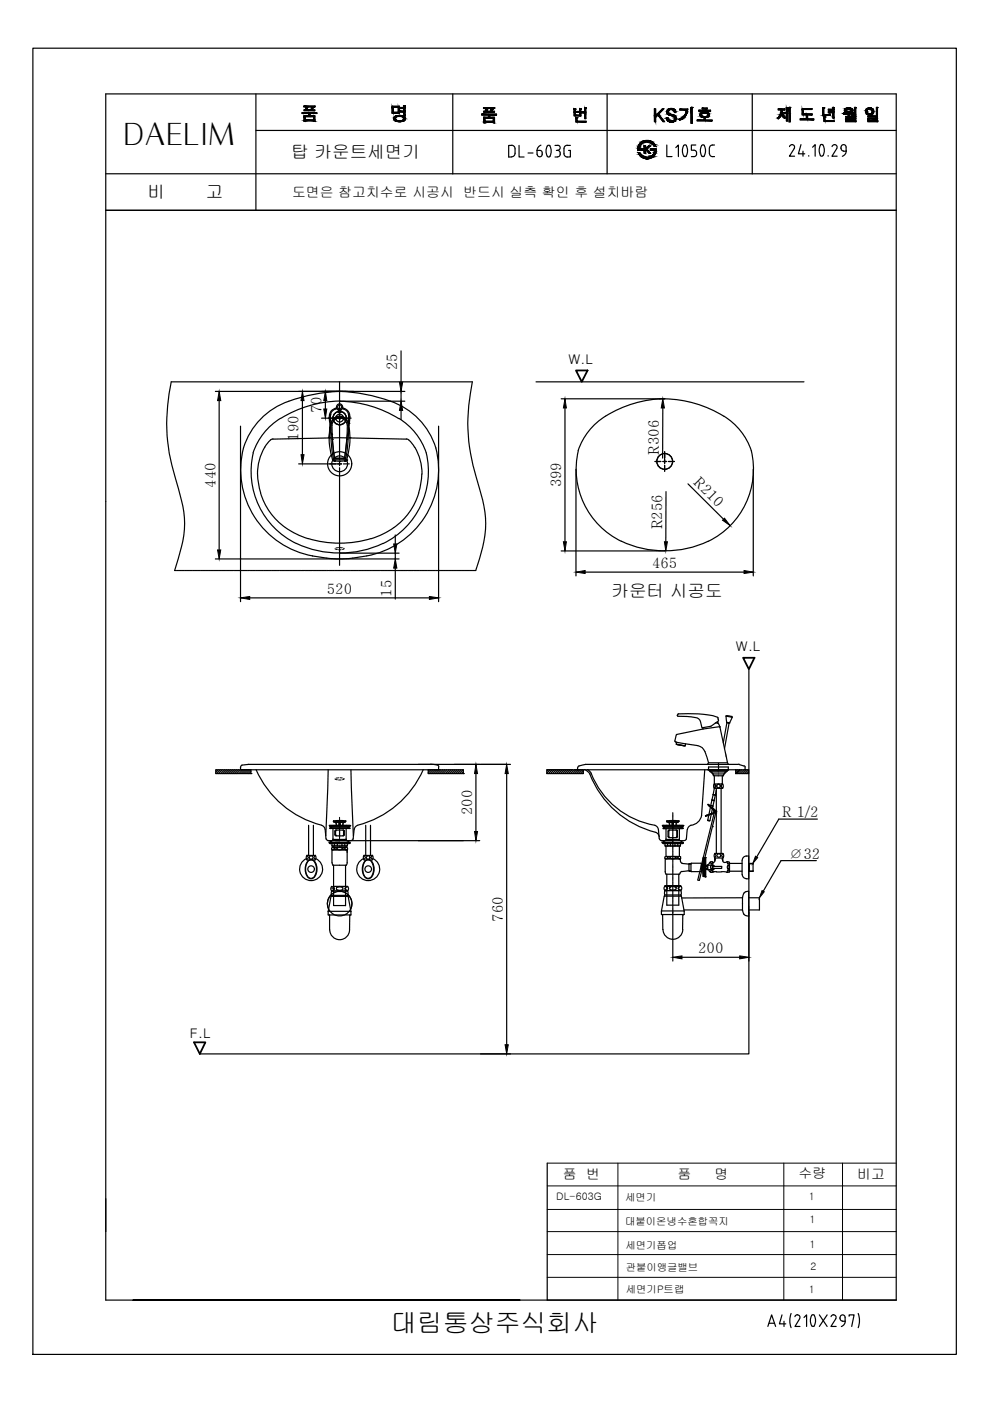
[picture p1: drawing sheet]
<svg xmlns="http://www.w3.org/2000/svg" width="210mm" height="297mm" viewBox="0 0 210 297" stroke-linecap="round" stroke-linejoin="round" font-family="sans-serif">
<defs><g id="words">
<text font-size="6.4" x="26.1" y="30.7">DAELIM</text>
<text font-size="5.5" x="82.9" y="282.4">대림통상주식회사</text>
<g font-size="3.7">
<text x="61.8" y="33.4">탑 카운트세면기</text>
<text x="31.3" y="42">비</text>
<text x="43.7" y="42">고</text>
<text x="129.7" y="126.5">카운터 시공도</text>
</g>
<g font-size="3.1">
<text x="84.2" y="78.5" transform="rotate(-90 84.2 78.5)">25</text>
<text x="68.1" y="87.6" transform="rotate(-90 68.1 87.6)">70</text>
<text x="63.3" y="93.4" transform="rotate(-90 63.3 93.4)">190</text>
<text x="139.7" y="96.4" transform="rotate(-90 139.7 96.4)">R306</text>
<text x="45.7" y="103.4" transform="rotate(-90 45.7 103.4)">440</text>
<text x="119" y="103.3" transform="rotate(-90 119 103.3)">399</text>
<text x="146.9" y="102.5" transform="rotate(45 146.9 102.5)">R210</text>
<text x="140.4" y="112.2" transform="rotate(-90 140.4 112.2)">R256</text>
<text x="69.3" y="126">520</text>
<text x="138.2" y="120.5">465</text>
<text x="83" y="126.5" transform="rotate(-90 83 126.5)">15</text>
<text x="100.1" y="172.8" transform="rotate(-90 100.1 172.8)">200</text>
<text x="165.8" y="173.3">R 1/2</text>
<text x="167.2" y="182.1">∅32</text>
<text x="106.6" y="195.4" transform="rotate(-90 106.6 195.4)">760</text>
<text x="148" y="202.2">200</text>
</g>
<g font-size="2.9">
<text x="61.9" y="41.8">도면은 참고치수로 시공시 반드시 실측 확인 후 설치바람</text>
<text x="119.4" y="249.9">품 번</text>
<text x="143.6" y="249.9">품</text>
<text x="151.5" y="249.9">명</text>
<text x="169.3" y="249.7">수량</text>
<text x="181.8" y="249.9">비고</text>
</g>
<g font-size="2.8">
<text x="120.5" y="77.1">W.L</text>
<text x="156" y="138.1">W.L</text>
<text x="40.2" y="220">F.L</text>
</g>
<g font-size="2.2">
<text x="117.9" y="254.4">DL-603G</text>
<text x="132.6" y="254.6">세면기</text>
<text x="171.5" y="254.5">1</text>
<text x="132.5" y="259.7">대붙이온냉수혼합꼭지</text>
<text x="171.6" y="259.4">1</text>
<text x="132.6" y="264.7">세면기폽업</text>
<text x="132.7" y="269.4">관붙이앵글밸브</text>
<text x="171.6" y="264.6">1</text>
<text x="171.8" y="269.3">2</text>
<text x="132.7" y="274.1">세면기P트랩</text>
<text x="171.5" y="274.1">1</text>
</g>
</g></defs>
<!-- layer: YA -->
<g fill="none" stroke="#000" stroke-width=".25">
<path d="M7 10.2h195.8v277h-195.8zM54.3 19.9v24.7M96 19.9v17M128.7 19.9v16.9M159.5 19.9v17M190 19.9h-167.6v255.7h87.8h-82M22.4 36.8h167.6M54.3 27.7h135.7M64 23.9h3.2v.2h-1.5v.4h1v1.2h-2.2v-1.2h1v-.4h-1.5zM64.4 22.5h2.4v.2h-2.4zM64.7 24.7h1.8v.7h-1.8zM64.9 22.8h.2l.1 .5h.8l.1-.6 .3 .1-.2 .5h.5v.2h-2.2v-.2h.5z"/>
<path d="M65.1 22.8h.1M83.1 22.5h1.6v1.5h-1.6zM83.4 22.7h1v1.1h-1zM83.8 24.7l.6-.2a1.09 1.09 0 0 1 1.5 .6v.2a1.64 1.64 0 0 1-2.3 0v-.4zM83.8 24.9a1.63 1.63 0 0 1 1.7-.1 .39 .39 0 0 1 .2 .5 .39 .39 0 0 1-.4 .2 1.46 1.46 0 0 1-1.5-.1zM84.8 22.8h.8v-.4h.3v2.1h-.3v-.7h-.8v-.2h.8v-.6h-.8zM102.1 24.2h3.2v.2h-1.5v.5h1v1.1h-.2v-.1h-1.8v.1h-.2v-1.1h1v-.5h-1.5zM102.5 22.8h2.4v.2h-2.4zM102.8 25.1h1.8v.6h-1.8zM103 23.1h.2l.1 .5h.8l.1-.5h.3l-.2 .5h.5v.2h-2.2v-.2h.5zM103.2 23.1h.1M108.4 30.8h-.5v2.5h.5"/>
<path d="M108.5 30.8a.74 .74 0 0 1 .7 .7v1M109.2 32.5a.74 .74 0 0 1-.7 .7M110.1 30.8v2.5h1M112 32.4h1M113.9 32.7v-.8l.9 .1 .2 .7M113.9 32.7a.53 .53 0 0 0 .5 .5 .53 .53 0 0 0 .6-.5M114.7 30.8a1.25 1.25 0 0 0-.8 1.1M116 30.9l.3-.1a1.89 1.89 0 0 1 .2 2.4l-.2 .1a1.67 1.67 0 0 1-.3-2.4zM117.7 33.3h.5M117.7 30.8h.5M118 31.9h.2M118.2 30.8a.53 .53 0 0 1 .6 .5 .53 .53 0 0 1-.6 .5"/>
<path d="M118.2 31.9a.62 .62 0 0 1 .6 .8M118.8 32.7l-.3 .5h-.3M120.3 30.8h.6M120.3 30.8a.7 .7 0 0 0-.7 .7v1.1a.7 .7 0 0 0 .7 .7h.6v-1.4h-.3M121.7 23.1h.3l-.1 .5h1v-.5h.2v.7h.9v-.9h.2v2.3h-.2v-1.3h-.9v.7h-1.4zM121.9 23.8h1v.6h-1zM122 23.1h.1M122.1 24.9h.3l-.1 .8h2v.2h-2.2zM122.4 24.9h.1M135.4 32.4h.2a2.18 2.18 0 0 0 1.5 1 1.47 1.47 0 0 0 1.7-1.6h-.9v-.2h1.2a1.9 1.9 0 0 1-1.5 2.1 1.9 1.9 0 0 1-2.2-1.3zM135.6 30.5a2 2 0 0 1 3.5 .5h-.4a1.63 1.63 0 0 0-1.8-.9 1.63 1.63 0 0 0-1.3 1.5h.6v.2h-1l.1-.7zM136.6 31h.3v.5l.6-.5h.5l-.9 .6 .8 .9h-.4l-.4-.7-.2 .1v.6h-.3z"/>
<path d="M138.8 23.1h.2v1.4l1.4-1.4h.3l-1.1 1.1 1.3 1.6h-.3l-1.1-1.4-.5 .4v1h-.2zM141.4 30.7v2.5h1.1M141.5 23.3a.95 .95 0 0 1 1.1-.3 .95 .95 0 0 1 .6 .8h-.2a.64 .64 0 0 0-.7-.6 .64 .64 0 0 0-.6 .7l.4 .3a1.08 1.08 0 0 1 1.1 .5 .88 .88 0 0 1-.2 1.1 .88 .88 0 0 1-1 0l-.6-.4v-.4h.2a.7 .7 0 0 0 .8 .7 .7 .7 0 0 0 .6-.9l-1.2-.4a.72 .72 0 0 1-.3-1.1zM143.3 31.3l.5-.6v2.5M144.1 23.1h1.7a2.63 2.63 0 0 1-1.7 2.4l-.1-.2a2.15 2.15 0 0 0 1.5-2h-1.4zM145 33.1l.3 .1 .2-.1M145.5 30.9a2.31 2.31 0 0 1 0 2.1M145.5 30.9l-.2-.2a1.67 1.67 0 0 0-.3 2.3M146.5 22.8h.3v3.3h-.3zM146.8 22.8h.1M147.5 30.7h-.9v1.1h.6a.62 .62 0 0 1 .5 .9M147.7 32.7l-.3 .4-.8 .1"/>
<path d="M148.2 23.4h2.5v.2h-2.5zM148.6 24a1.07 1.07 0 0 1 1.8 .4l-.3 .4-.6 .1v.6h1.5v.1h-3.2v-.1h1.5v-.6l-.6-.1a.46 .46 0 0 1-.1-.8zM148.7 24.2a.84 .84 0 0 1 1.4 .2 .94 .94 0 0 1-1.4 .1zM148.8 33.1l.3 .1 .3-.1M148.9 22.9h1v.2h-1zM149.3 30.9a2.31 2.31 0 0 1 0 2.1M149.4 30.9l-.3-.2a1.67 1.67 0 0 0-.3 2.3M150.4 31.4v1.2M150.4 32.6a.61 .61 0 0 0 .7 .6M151 33.2h.5M151 30.7h.5M151.1 30.7a.61 .61 0 0 0-.7 .7"/>
<path d="M165 23.1h1.4v.2h-.5a1.57 1.57 0 0 0 .6 1.6l-.1 .2-.3-.2-.4-.8-.2 .6-.5 .5-.1-.2a1.88 1.88 0 0 0 .7-1.7h-.6zM166.7 22.8l.3 .1-.1 2.8h-.2v-1.7h-.5v-.2h.5zM167.3 22.8h.3l-.1 3h-.2zM167.5 22.8h.1M167.9 30.7l.4 .1 .2 .5-1.1 1.8h1.1M167.9 30.7l-.5 .4M169.8 30.7l-.5 1.9h1.3M170.1 23h2.1v.2h-1.9v.9h1.9v.3h-1v.8h1.3v.2h-2.8v-.2h1.3v-.8h-.9zM170.3 32.1v1M171.5 33v.1M172.3 31.2l.5-.5v2.4M173.9 30.8l.3-.2 .3 .2"/>
<path d="M174 30.8a2.31 2.31 0 0 0 0 2.2M174.4 22.9h.3v1.5l1.3-.2 .1 .2-1.7 .1zM174.5 30.8a2.1 2.1 0 0 1-.1 2.3l-.5-.1M174.7 22.9h.1M174.7 24.8h.2v.8h2v.2h-2.2zM174.9 24.8h.1M175.6 33v.1M175.6 23.2h1v-.4h.2v2.2h-.2v-1.1h-1v-.2h1v-.3h-1zM177 30.7l.3 .1 .2 .5-1.1 1.8h1.1M177 30.7l-.6 .4M178.3 31.2a.66 .66 0 0 0 .6 .8M178.3 31.2a.53 .53 0 0 1 .6-.5 .53 .53 0 0 1 .5 .5"/>
<path d="M178.8 24l2.1-.1v.2h-.9v.5h-.2v-.5l-.9 .1zM178.8 32.1h.6M179.2 23.1a1.14 1.14 0 0 1 1.6 .2 .99 .99 0 0 1-1.6 .3l-.1-.2zM179.3 24.7h2.1v.6h-1.9v.3h2v.2h-2.2v-.7h1.9v-.2h-1.9zM179.4 23.2l.8-.1 .4 .2-.3 .3h-.8l-.2-.2zM179.4 31.2v.8M179.4 32a1.25 1.25 0 0 1-.8 1.1M181.2 22.8h.3l-.1 1.8h-.2v-.2h-.7v-.1h.7zM184 24.6h2v.6h-1.8v.4h1.9v.2h-2.1v-.7h1.8v-.3h-1.8zM185.8 22.8h.3l-.1 1.6h-.2zM22.4 44.6h167.6M116 246.6v29h74h-74"/>
<path d="M165.8 278.8l-.5 1.9h1.3M167.7 278.5l-.2 1.5 .2 1.5M168.5 279.2a.55 .55 0 0 1 .8-.4 .55 .55 0 0 1 .2 .8l-.9 1.6h1M170.5 279.3l.5-.5v2.4M172.1 278.9a2.1 2.1 0 0 0 .1 2.3l.5-.1M172.1 278.9l.3-.2 .3 .2M172.6 278.9a2.31 2.31 0 0 1 0 2.2M173.7 278.8l1.7 2.4M175.4 278.8l-1.7 2.4M176.7 278.8l.4 .1 .2 .5-1.1 1.8h1.1M176.8 278.7l-.6 .5M178.1 279.3v.3"/>
<path d="M178.1 279.3a.53 .53 0 0 1 .6-.5 .53 .53 0 0 1 .5 .5M178.1 279.6l.1 .2 .5 .3M179.2 279.3v.8M180 279.1v-.3h1.1l-.5 2.4M182 278.5l.2 1.5-.2 1.5M162.8 281.2l.8-2.4 .9 2.4M163.1 280.6h1.1M166.2 280.1v1.1M178.6 280.1h.6M179.2 280.1a1.25 1.25 0 0 1-.8 1.2"/>
<circle cx="184.4" cy="23.6" r=".79"/>
<circle cx="184.4" cy="23.6" r=".57"/>
</g>
<g fill="#000" stroke="#000" stroke-width=".21">
<path d="M84.2 25.8h1z"/>
<path d="M64.5 24.7l.2 .7v-.7zM64.5 24.7l.2 .7h-.2z"/>
<path d="M64.5 25.6l.2 .1zM64.5 25.6l.2 .1z"/>
<path d="M64.9 22.8h.2zM64.9 22.8h.2zM64.9 22.8h.2zM64.9 22.8h.2zM64.9 22.8h.2zM64.9 22.8h.2z"/>
<path d="M64.9 22.8h.2zM64.9 22.8h.2zM64.9 22.8h.2zM64.9 22.8h.2zM64.9 22.8h.2zM64.9 22.8h.2zM64.9 22.8h.2zM64.9 22.8h.2zM64.9 22.8h.2zM64.9 22.8h.2zM64.9 22.8h.2zM64.9 22.8h.2zM64.9 22.8h.2zM64.9 22.8h.2z"/>
<path d="M64.9 22.8h.2zM64.9 22.8h.2zM64.9 22.8h.2zM64.9 22.8h.2z"/>
<path d="M64.9 22.8h.2zM64.9 22.8h.2z"/>
<path d="M64.9 22.8h.2zM64.9 22.8h.2z"/>
<path d="M64.9 22.9h.2zM64.9 22.9h.2z"/>
<path d="M64.9 22.9h.2zM64.9 22.9h.2z"/>
<path d="M64.9 22.8h.2zM64.9 22.8h.2z"/>
<path d="M64.9 22.8h.2zM64.9 22.8h.2z"/>
<path d="M64.9 22.8l.2 .1zM64.9 22.8l.2 .1zM64.9 22.9h.2zM64.9 22.9h.2z"/>
<path d="M64.9 22.9h.2zM64.9 22.9h.2z"/>
<path d="M64.9 22.9l.3 .4-.1-.4zM64.9 22.9l.3 .4h-.2z"/>
<path d="M65.5 24.1l.2 .4v-.4zM65.5 24.1l.2 .4h-.2z"/>
<path d="M66.1 22.8h.3zM66.1 22.8h.3zM66.1 22.8h.3zM66.1 22.8h.3zM66.1 22.8h.3zM66.1 22.8h.3z"/>
<path d="M66.1 22.8h.3zM66.1 22.8h.3zM66.1 22.8h.3zM66.1 22.8h.3zM66.1 22.8h.3zM66.1 22.8h.3z"/>
<path d="M66.1 22.8h.3zM66.1 22.8h.3zM66.1 22.8h.3zM66.1 22.8h.3zM66.1 22.8h.3zM66.1 22.8h.3zM66.1 22.8h.3zM66.1 22.8h.3z"/>
<path d="M66.1 22.8h.3zM66.1 22.8h.3zM66.1 22.8h.3zM66.1 22.8h.3zM66.1 22.8h.3zM66.1 22.8h.3z"/>
<path d="M66.1 22.9h.2zM66.1 22.9h.2z"/>
<path d="M66.1 22.7l.2 .1zM66.1 22.7l.2 .1z"/>
<path d="M66.1 22.8h.2zM66.1 22.8h.2z"/>
<path d="M66.1 22.9h.2zM66.1 22.9h.2z"/>
<path d="M66.1 22.9h.2zM66.1 22.9h.2zM66.1 22.9h.2zM66 22.9h.3z"/>
<path d="M66 22.9l.2 .4 .1-.4zM66 22.9l.2 .4h-.2z"/>
<path d="M66.1 22.8h.3zM66.1 22.8h.3z"/>
<path d="M66.1 22.8h.3zM66.1 22.8l.2 .1z"/>
<path d="M64.5 23.3l2.2 .2v-.2zM64.5 23.3l2.2 .2h-2.2z"/>
<path d="M64.5 24.5l2.2 .2v-.2zM64.5 24.5l2.2 .2h-2.2z"/>
<path d="M66.5 24.7l.2 .7v-.7zM66.5 24.7l.2 .7h-.2z"/>
<path d="M64.5 25.4l2.2 .2v-.2zM64.5 25.4l2.2 .2h-2.2z"/>
<path d="M66.5 25.6l.2 .1zM66.5 25.6l.2 .1z"/>
<path d="M64.4 22.5l2.4 .2v-.2zM64.4 22.5l2.4 .2h-2.4z"/>
<path d="M64 23.9l3.2 .2v-.2zM64 23.9l3.2 .2h-3.2z"/>
<path d="M83.1 22.7l.3 1.1v-1.1zM83.1 22.7l.3 1.1h-.3z"/>
<path d="M83.6 25h.2zM83.6 25h.2z"/>
<path d="M83.6 25.1h.2zM83.6 25.1h.2z"/>
<path d="M83.6 25.2h.2zM83.6 25.2h.2z"/>
<path d="M83.6 25.3h.2zM83.6 25.3h.2z"/>
<path d="M83.6 24.9h.2zM83.6 24.9h.2z"/>
<path d="M83.6 24.8h.4zM83.6 24.8h.4z"/>
<path d="M83.6 25.5h.4zM83.6 25.5h.4z"/>
<path d="M83.6 25.2h.2zM83.6 25.2h.2z"/>
<path d="M83.6 25h.2zM83.6 25h.2z"/>
<path d="M83.6 25l.2 .1zM83.6 25l.2 .1z"/>
<path d="M83.6 25.1h.2zM83.6 25.1l.2 .1z"/>
<path d="M83.6 25.2h.2zM83.6 25.2h.2z"/>
<path d="M83.6 25.2l.2 .1zM83.6 25.2l.2 .1z"/>
<path d="M83.6 25.3h.2zM83.6 25.3h.2z"/>
<path d="M83.6 24.9h.2zM83.6 25h.2z"/>
<path d="M83.6 25.3h.2zM83.6 25.3h.2z"/>
<path d="M83.6 25.3l.3 .1zM83.6 25.3l.3 .1z"/>
<path d="M83.6 24.9h.3zM83.6 24.9h.3z"/>
<path d="M83.6 24.9h.3zM83.6 24.9h.3z"/>
<path d="M83.6 24.9h.3zM83.6 24.9h.2z"/>
<path d="M83.6 25.4h.3zM83.6 25.4h.3z"/>
<path d="M83.6 25.4h.3zM83.6 25.4h.3z"/>
<path d="M83.6 25.4l.4 .1zM83.6 25.4l.4 .1z"/>
<path d="M83.6 24.8h.4zM83.6 24.8l.3 .1z"/>
<path d="M83.6 25.5h.4zM83.6 25.5h.4z"/>
<path d="M83.7 24.8h.3zM83.6 24.8h.4z"/>
<path d="M83.7 25.5h.4zM83.7 25.5h.4z"/>
<path d="M83.7 24.8h.4zM83.7 24.8h.3z"/>
<path d="M83.7 25.5h.4zM83.7 25.5h.4z"/>
<path d="M83.7 24.7h.4zM83.7 24.7l.4 .1z"/>
<path d="M83.7 25.5l.6 .1zM83.7 25.5l.6 .1z"/>
<path d="M84.2 25.8h.8zM84.4 25.8h.6z"/>
<path d="M83.8 24.7h.5zM83.8 24.7h.6z"/>
<path d="M83.8 24.7h.5zM83.7 24.7h.4z"/>
<path d="M83.8 25.6h.6zM83.8 25.6h.6z"/>
<path d="M83.8 25.6h.9zM83.8 25.6h.9z"/>
<path d="M83.1 22.5l1.6 .2v-.2zM83.1 22.5l1.6 .2h-1.6z"/>
<path d="M84.4 22.7l.3 1.1v-1.1zM84.4 22.7l.3 1.1h-.3z"/>
<path d="M83.1 23.8l1.6 .2v-.2zM83.1 23.8l1.6 .2h-1.6z"/>
<path d="M83.8 24.7h.9zM83.8 24.7h.6z"/>
<path d="M84.7 24.5h.3zM84.4 24.5h.6z"/>
<path d="M84.4 24.5h.8zM84.2 24.5h1z"/>
<path d="M84.2 24.5l1.3 .1zM84 24.6h1.5z"/>
<path d="M84 24.6h1.5zM83.9 24.6h1.6z"/>
<path d="M85.5 24.8h.3zM85.5 24.8h.3z"/>
<path d="M85.5 25.5h.3zM85.5 25.5h.3z"/>
<path d="M84 25.7h1.5zM84 25.7l1.2 .1z"/>
<path d="M83.9 24.6l1.7 .1zM83.8 24.7h1.8z"/>
<path d="M85.5 24.9h.3zM85.5 24.9h.3z"/>
<path d="M85.5 25.4h.3zM85.5 25.4h.3z"/>
<path d="M83.9 25.7h1.6zM83.9 25.7h1.6z"/>
<path d="M83.8 24.7h1.9zM83.8 24.7h1.9z"/>
<path d="M85.6 24.9h.3zM85.6 24.9h.3z"/>
<path d="M85.6 25.3h.3zM85.6 25.3h.3z"/>
<path d="M85.6 25.3h.3zM85.6 25.3h.3z"/>
<path d="M83.8 25.6h1.8zM83.8 25.6l1.7 .1z"/>
<path d="M84.7 24.7h1zM84.7 24.7h1z"/>
<path d="M85.7 25.1h.2zM85.7 25.1h.2z"/>
<path d="M85.7 25.2h.2zM85.7 25.2h.2z"/>
<path d="M83.8 25.6h1.9zM83.8 25.6h1.8z"/>
<path d="M85.1 24.7h.6zM85.1 24.7h.6z"/>
<path d="M85.2 24.7h.6zM85.2 24.7h.6z"/>
<path d="M85.2 25.6h.5zM85.1 25.6h.6z"/>
<path d="M85.1 25.6h.6zM84.7 25.6h1z"/>
<path d="M85.3 24.7l.5 .1zM85.3 24.7l.5 .1z"/>
<path d="M85.3 24.8h.5zM85.3 24.8h.5z"/>
<path d="M85.3 25.5h.5zM85.3 25.5h.5z"/>
<path d="M85.3 25.5h.5zM85.2 25.6h.5z"/>
<path d="M85.5 24.8h.3zM85.5 24.8h.3z"/>
<path d="M85.5 25.5h.3zM85.3 25.5h.5z"/>
<path d="M85.6 22.4h.2zM85.6 22.4h.2z"/>
<path d="M85.5 24.8l.3 .1zM85.5 24.8l.3 .1z"/>
<path d="M85.5 24.9h.4zM85.5 24.9h.4z"/>
<path d="M85.5 25.4l.3 .1zM85.5 25.4l.3 .1z"/>
<path d="M85.5 25.5h.3zM85.5 25.5h.3z"/>
<path d="M85.6 22.4h.3zM85.6 22.4h.3zM85.6 22.4h.3zM85.6 22.4h.3zM85.6 22.4h.3zM85.6 22.4h.3zM85.6 22.4h.3zM85.6 22.4h.3zM85.6 22.4h.3zM85.6 22.4h.3zM85.6 22.4h.3zM85.6 22.4h.3zM85.6 22.4h.3zM85.6 22.4h.3zM85.6 22.4h.3zM85.6 22.4h.3zM85.6 22.4h.3zM85.6 22.4h.3zM85.6 22.4h.3zM85.6 22.4h.3zM85.6 22.4h.3zM85.6 22.4h.3zM85.6 22.4h.3zM85.6 22.4h.3zM85.6 22.4h.3zM85.6 22.4h.3zM85.6 22.4h.3zM85.6 22.4h.3z"/>
<path d="M85.6 22.4l.3 .1zM85.6 22.4l.3 .1zM85.6 22.5h.3zM85.6 22.5h.3zM85.6 22.5h.3zM85.6 22.5h.3zM85.6 22.5h.3zM85.6 22.5h.3z"/>
<path d="M85.6 22.5h.3zM85.6 22.5h.3z"/>
<path d="M85.6 22.5h.3zM85.6 22.5h.3z"/>
<path d="M85.6 22.5l.3 .3v-.3zM85.6 22.5l.3 .3h-.3z"/>
<path d="M84.8 22.8l1.1 .2v-.2zM84.8 22.8l1.1 .2h-1.1z"/>
<path d="M85.6 23l.3 .6v-.6zM85.6 23l.3 .6h-.3z"/>
<path d="M84.8 23.6l1.1 .2v-.2zM84.8 23.6l1.1 .2h-1.1z"/>
<path d="M85.6 23.8l.3 .7v-.7zM85.6 23.8l.3 .7h-.3z"/>
<path d="M85.6 24.9h.3zM85.6 24.9h.3z"/>
<path d="M85.6 24.9l.3 .1zM85.6 24.9l.3 .1z"/>
<path d="M85.6 25.3l.3 .1zM85.6 25.3l.3 .1z"/>
<path d="M85.6 25.4h.3zM85.5 25.4h.3z"/>
<path d="M85.6 25h.3zM85.6 25h.3z"/>
<path d="M85.6 25h.3zM85.6 25h.3z"/>
<path d="M85.7 25l.2 .1zM85.7 25l.2 .1z"/>
<path d="M85.7 25.1l.2 .1zM85.7 25.1l.2 .1z"/>
<path d="M85.7 25.2h.2zM85.7 25.2h.2z"/>
<path d="M85.7 25.2h.2zM85.7 25.2h.2z"/>
<path d="M85.7 25.2l.2 .1zM85.6 25.3h.3z"/>
<path d="M85.6 25.3h.3zM85.6 25.3h.3z"/>
</g>
<!-- layer: LINE -->
<g fill="#000" stroke="#000" stroke-width=".21">
<path d="M104.2 23.1h.1zM136.4 33.5h1.6zM136.8 33.6h.9zM136.9 29.8h.6zM137.6 33.3h.7zM141.8 25.8h1.1zM142.1 25.9h.5zM142.4 24.5h.7zM142.8 24.7h.4zM142.9 24.8h.4zM149.3 23.8h.2zM166.3 25h.1z"/>
<path d="M174.4 24.5h1zM179.7 23.8h.4zM184.1 24.3h.5zM184.3 22.9h.2zM46.5 83l.3 1.9h-.7zM63.8 96.4h.7l-.4 2zM64.1 83l.4 1.9h-.7zM68.7 86.7h.6l-.3 2zM69 83l.3 1.9h-.6zM85 85.1l.4 1.9h-.7zM84.7 81h.7l-.4 2zM119.8 84.6l.3 1.9h-.6z"/>
<path d="M140.5 84.6l.4 1.9h-.7zM46.1 116.6h.7l-.3 1.9zM83.5 115.3h.6l-.3 2zM119.5 114.9h.6l-.3 1.9zM140.9 114.9h.6l-.3 1.9zM153.2 110.3l.4-.4 1.2 1.5zM51 126.8l1.9-.3v.6zM83.8 118.5l.3 2h-.6zM91 126.5l2 .3-2 .3zM122.1 121.3l2-.3v.6zM157.8 121l1.9 .3-1.9 .3zM100.6 176.3h.6l-.3 1.9z"/>
<path d="M100.9 162.1l.3 1.9h-.6zM107.4 162.1l.4 1.9h-.7zM142.6 203l2-.3v.6zM156.8 202.7l2 .3-2 .3zM107.1 221.5h.7l-.4 1.9z"/>
<path d="M102.6 25.1l.2 .6v-.6zM102.6 25.1l.2 .6h-.2z"/>
<path d="M102.6 25.9l.2 .1v-.1zM102.6 25.9l.2 .1h-.2z"/>
<path d="M103 23.1h.2zM103 23.1h.2zM103 23.1h.2zM103 23.1h.2zM103 23.1h.2zM103 23.1h.2zM103 23.1h.2zM103 23.1h.2zM103 23.1h.2zM103 23.1h.2zM103 23.1h.2zM103 23.1h.2zM103 23.1h.2zM103 23.1h.2z"/>
<path d="M103 23.1h.2zM103 23.1h.2zM103 23.1h.2zM103 23.1h.2z"/>
<path d="M103 23.1h.2zM103 23.1h.2z"/>
<path d="M103 23.1h.2zM103 23.1h.2z"/>
<path d="M103 23.1h.2zM103 23.1h.2z"/>
<path d="M103 23.1h.2zM103 23.1h.2zM103 23.1h.2zM103 23.1h.2zM103 23.1h.2zM103 23.1h.2z"/>
<path d="M103 23.1l.2 .1zM103 23.1l.2 .1z"/>
<path d="M103 23.2h.2zM103 23.2h.2z"/>
<path d="M103 23.2l.3 .4-.1-.4zM103 23.2l.3 .4h-.2z"/>
<path d="M103.6 24.4l.2 .5v-.5zM103.6 24.4l.2 .5h-.2z"/>
<path d="M104.2 23.1h.3zM104.2 23.1h.3zM104.2 23.1h.3zM104.2 23.1h.3zM104.2 23.1h.3zM104.2 23.1h.3z"/>
<path d="M104.2 23.1h.3zM104.2 23.1h.3zM104.2 23.1h.3zM104.2 23.1h.3zM104.2 23.1h.3zM104.2 23.1h.3zM104.2 23.1h.3zM104.2 23.1h.3z"/>
<path d="M104.2 23.1h.3zM104.2 23.1h.3zM104.2 23.1h.3zM104.2 23.1h.3zM104.2 23.1h.3zM104.2 23.1h.3z"/>
<path d="M104.2 23.1h.2zM104.2 23.1h.2z"/>
<path d="M104.1 23.3l.2 .3 .1-.3zM104.1 23.3l.2 .3h-.2z"/>
<path d="M104.2 23.1h.2zM104.2 23.1h.2z"/>
<path d="M104.2 23.2h.2zM104.1 23.3h.3z"/>
<path d="M104.2 23.1l.3 .1zM104.2 23.1l.3 .1zM104.2 23.2h.3zM104.2 23.2h.3zM104.2 23.2h.3zM104.2 23.2h.3z"/>
<path d="M104.2 23.2h.3zM104.2 23.2h.2z"/>
<path d="M102.6 23.6l2.2 .2v-.2zM102.6 23.6l2.2 .2h-2.2z"/>
<path d="M102.6 24.9l2.2 .2v-.2zM102.6 24.9l2.2 .2h-2.2z"/>
<path d="M104.6 25.1l.2 .6v-.6zM104.6 25.1l.2 .6h-.2z"/>
<path d="M102.6 25.7l2.2 .2v-.2zM102.6 25.7l2.2 .2h-2.2z"/>
<path d="M104.6 25.9l.2 .1v-.1zM104.6 25.9l.2 .1h-.2z"/>
<path d="M102.5 22.8l2.4 .2v-.2zM102.5 22.8l2.4 .2h-2.4z"/>
<path d="M102.1 24.2l3.2 .2v-.2zM102.1 24.2l3.2 .2h-3.2z"/>
<path d="M121.7 23.1h.3zM121.7 23.1h.3zM121.7 23.1h.3zM121.7 23.1h.3zM121.7 23.1h.3zM121.7 23.1h.3z"/>
<path d="M121.7 23.1h.3zM121.7 23.1h.3zM121.7 23.1h.3zM121.7 23.1h.3zM121.7 23.1h.3zM121.7 23.1h.3z"/>
<path d="M121.7 23.1h.3zM121.7 23.1h.3z"/>
<path d="M121.7 23.1h.3zM121.7 23.1h.3z"/>
<path d="M121.7 23.1h.3zM121.7 23.1h.3z"/>
<path d="M121.7 23.1h.3zM121.7 23.1h.3z"/>
<path d="M121.7 23.1h.3zM121.7 23.1h.3z"/>
<path d="M121.7 23.1h.3zM121.7 23.1h.3z"/>
<path d="M121.7 23.1h.3zM121.7 23.1h.3z"/>
<path d="M121.7 23.1h.3zM121.7 23.1h.3z"/>
<path d="M121.7 23.1h.2zM121.7 23.1h.2z"/>
<path d="M121.7 23.1h.3zM121.7 23.1h.3z"/>
<path d="M121.7 23.2h.2zM121.7 23.2h.3z"/>
<path d="M121.7 23.2h.2zM121.7 23.2h.2z"/>
<path d="M121.7 23.2l.2 .4v-.4zM121.7 23.2l.2 .4h-.2z"/>
<path d="M121.7 23.8l.2 .6v-.6zM121.7 23.8l.2 .6h-.2z"/>
<path d="M121.7 23.1l.3 .1zM121.7 23.1l.3 .1z"/>
<path d="M122.1 24.9h.2zM122.1 24.9h.2z"/>
<path d="M122.1 25h.2zM122.1 25h.3z"/>
<path d="M122.1 25h.2zM122.1 25h.2z"/>
<path d="M122.1 25l.2 .7v-.7zM122.1 25l.2 .7h-.2z"/>
<path d="M122.1 24.9h.3zM122.1 24.9h.3zM122.1 24.9h.3zM122.1 24.9h.3zM122.1 24.9h.3zM122.1 24.9h.3zM122.1 24.9h.3zM122.1 24.9h.3zM122.1 24.9h.3zM122.1 24.9h.3z"/>
<path d="M122.1 24.9l.3 .1zM122.1 24.9l.3 .1z"/>
<path d="M122.9 23.1h.2zM122.9 23.1h.2z"/>
<path d="M122.9 23.1h.3zM122.9 23.1h.3z"/>
<path d="M122.9 23.1h.3zM122.9 23.1h.3z"/>
<path d="M122.9 23.1h.3zM122.9 23.1h.3z"/>
<path d="M122.9 23.1h.3zM122.9 23.1h.3zM122.9 23.1h.3zM122.9 23.1h.3z"/>
<path d="M122.9 23.1h.3zM122.9 23.1h.3z"/>
<path d="M122.9 23.1h.3zM122.9 23.1h.3z"/>
<path d="M122.9 23.1h.3zM122.9 23.1h.3zM122.9 23.1h.3zM122.9 23.1h.3z"/>
<path d="M122.9 23.1h.3zM122.9 23.1h.3z"/>
<path d="M122.9 23.1h.3zM122.9 23.1h.3z"/>
<path d="M122.9 23.2h.3zM122.9 23.2h.3z"/>
<path d="M122.9 23.2h.2zM122.9 23.2h.2z"/>
<path d="M122.9 23.1h.2zM122.9 23.1h.2z"/>
<path d="M122.9 23.2l.2 .4v-.4zM122.9 23.2l.2 .4h-.2z"/>
<path d="M121.7 23.6l1.4 .2v-.2zM121.7 23.6l1.4 .2h-1.4z"/>
<path d="M122.9 23.9l.2 .5v-.5zM122.9 23.9l.2 .5h-.2z"/>
<path d="M121.7 24.4l1.4 .2v-.2zM121.7 24.4l1.4 .2h-1.4z"/>
<path d="M122.9 23.1h.3zM122.9 23.1h.3z"/>
<path d="M122.9 23.1l.3 .1zM122.9 23.1l.3 .1z"/>
<path d="M122.9 23.2h.3zM122.9 23.2h.2z"/>
<path d="M124 22.9h.2zM124 22.9h.2z"/>
<path d="M124 23l.2 .8v-.8zM124 23l.2 .8h-.2z"/>
<path d="M121.7 23.8h2.5zM121.7 23.8h2.5z"/>
<path d="M122.9 23.8l1.3 .1v-.1zM122.9 23.8l1.3 .1h-1.3z"/>
<path d="M124 23.9l.2 1.3v-1.3zM124 23.9l.2 1.3h-.2z"/>
<path d="M124 22.9h.2zM124 22.9h.2zM124 22.9h.2zM124 22.9h.2zM124 22.9h.2zM124 22.9h.2zM124 22.9h.2zM124 22.9h.2zM124 22.9h.2zM124 22.9h.2zM124 22.9h.2zM124 22.9h.2zM124 22.9h.2zM124 22.9h.2z"/>
<path d="M124 22.9l.2 .1zM124 22.9l.2 .1zM124 23h.2zM124 23h.2zM124 23h.2zM124 23h.2zM124 23h.2zM124 23h.2zM124 23h.2zM124 23h.2zM124 23h.2zM124 23h.2zM124 23h.2zM124 23h.2z"/>
<path d="M124 23h.2zM124 23h.2zM124 23h.2zM124 23h.2z"/>
<path d="M124 23h.2zM124 23h.2z"/>
<path d="M122.1 25.7l2.2 .2v-.2zM122.1 25.7l2.2 .2h-2.2z"/>
<path d="M135.2 31.5l.4 .1v-.1zM135.2 31.5l.4 .1h-.4z"/>
<path d="M135.3 31.3l.3 .2v-.2zM135.3 31.3l.3 .2h-.4z"/>
<path d="M135.3 31.1l.3 .2 .1-.2zM135.3 31.1l.3 .2h-.3z"/>
<path d="M135.4 31l.3 .1v-.1zM135.4 31l.3 .1h-.4z"/>
<path d="M135.3 32.4l.6 .3-.2-.3zM135.3 32.4l.6 .3h-.4z"/>
<path d="M135.5 30.7l.2 .3 .1-.3zM135.5 30.7l.2 .3h-.3z"/>
<path d="M135.5 30.7h.4zM135.5 30.7h.3z"/>
<path d="M135.5 32.7l.5 .1zM135.5 32.7l.5 .1z"/>
<path d="M135.5 32.8l.6 .1-.1-.1zM135.5 32.8l.6 .1h-.4z"/>
<path d="M135.7 30.5l.2 .2 .2-.2zM135.7 30.5l.2 .2h-.4z"/>
<path d="M135.7 30.5h.4zM135.7 30.5h.4z"/>
<path d="M135.7 32.9l.5 .1zM135.7 32.9l.5 .1z"/>
<path d="M136.1 33.4h2.2zM136.1 33.4h2.2z"/>
<path d="M135.2 31.6h1zM135.2 31.6h1z"/>
<path d="M135.2 31.6l1 .1zM135.2 31.6l1 .1z"/>
<path d="M135.2 31.7l1 .1zM135.2 31.7l1 .1z"/>
<path d="M135.2 31.8h1zM135.2 31.8h1z"/>
<path d="M135.7 33l.7 .2zM135.7 33l.7 .2z"/>
<path d="M135.8 30.3l.3 .2 .2-.2zM135.8 30.3l.3 .2h-.4z"/>
<path d="M135.9 33.2h.6zM135.9 33.2h.6z"/>
<path d="M135.9 33.2l.8 .1zM135.9 33.2l.8 .1z"/>
<path d="M136 30.2h.6zM136 30.2h.6z"/>
<path d="M136 30.2l.3 .1 .3-.1zM135.8 30.3l.2-.1 .3 .1z"/>
<path d="M136.6 31h.3zM136.6 31h.3z"/>
<path d="M136 33.3h1zM136 33.3h1z"/>
<path d="M136 30.1h.8zM136 30.2h.6z"/>
<path d="M136.8 33.6l.6 .1zM136.9 33.7h.5z"/>
<path d="M136.6 31l.3 .5v-.5zM136.6 31l.3 .5h-.3z"/>
<path d="M136.6 31.9l.3 .6v-.6zM136.6 31.9l.3 .6h-.3z"/>
<path d="M136.1 33.3l1.2 .1zM136.1 33.3l1.2 .1z"/>
<path d="M136.6 31.6l.7 .2-.2-.2zM136.6 31.6l.7 .2h-.7z"/>
<path d="M136.6 31.8l.3 .1 .2-.1zM136.6 31.8l.3 .1h-.3z"/>
<path d="M136.1 30.1h1.1zM136.1 30.1h.7z"/>
<path d="M136.6 31.5h.6zM136.6 31.5l.5 .1z"/>
<path d="M137.1 31.8l.8 .7-.6-.7zM137.1 31.8l.8 .7h-.4z"/>
<path d="M136.9 29.8h.7zM136.7 29.8h.9z"/>
<path d="M136.7 29.8l1.2 .1zM136.5 29.9h1.4z"/>
<path d="M136.6 33.6h1.1zM136.6 33.6h1.1z"/>
<path d="M136.5 29.9h1.5zM136.3 29.9h1.7z"/>
<path d="M137.5 31l-.3 .5 .8-.5zM136.9 31.5l.6-.5-.3 .5z"/>
<path d="M136.3 29.9l1.9 .1zM136.2 30h2z"/>
<path d="M136.4 33.5h1.6zM136.4 33.5l1.3 .1z"/>
<path d="M136.2 30l2 .1zM136.1 30.1h2.1z"/>
<path d="M137.2 30.1h1.1zM137.2 30.1h1.1z"/>
<path d="M137.5 30.1l.9 .1zM137.5 30.1l.9 .1z"/>
<path d="M136.1 33.4l1.9 .1 .3-.1zM136.1 33.4l1.9 .1h-1.6zM136.4 33.5h1.6z"/>
<path d="M137.5 33.3h.8zM137.3 33.4h1z"/>
<path d="M137.7 30.2h.7zM137.7 30.2h.7z"/>
<path d="M137.8 30.2l.7 .1zM137.8 30.2l.7 .1z"/>
<path d="M137.8 33.3h.6zM137.6 33.3h.7zM137.5 33.3h.8z"/>
<path d="M138 30.3l.6 .1zM138 30.3l.6 .1z"/>
<path d="M138 33.2l.4 .1 .1-.1zM137.8 33.3l.2-.1 .4 .1z"/>
<path d="M138.2 30.4l.6 .2-.2-.2zM138.2 30.4l.6 .2h-.5z"/>
<path d="M138.2 33.1h.4zM138 33.2h.5z"/>
<path d="M138.2 33h.5zM138.2 33l.4 .1h-.4z"/>
<path d="M138.3 30.6l.6 .1zM138.3 30.6l.6 .1z"/>
<path d="M138.5 32.7l.3 .1zM138.5 32.7l.3 .1z"/>
<path d="M138.5 32.8l.2 .2 .1-.2zM138.5 32.8l.2 .2h-.5z"/>
<path d="M138.5 30.7l.6 .3-.2-.3zM138.5 30.7l.6 .3h-.4z"/>
<path d="M138.6 32.5l.2 .2 .2-.2zM138.6 32.5l.2 .2h-.3z"/>
<path d="M138.8 23.1l.2 1.4v-1.4zM138.8 23.1l.2 1.4h-.2z"/>
<path d="M138.8 24.8l.2 1v-1zM138.8 24.8l.2 1h-.2z"/>
<path d="M138.7 32.4l.3 .1v-.1zM138.7 32.4l.3 .1h-.4z"/>
<path d="M138.8 32.2l.2 .2 .1-.2zM138.8 32.2l.2 .2h-.3z"/>
<path d="M138.8 32l.3 .2v-.2zM138.8 32l.3 .2h-.3z"/>
<path d="M137.9 31.6h1.2zM137.9 31.6h1.2z"/>
<path d="M137.9 31.6l1.2 .1zM137.9 31.6l1.2 .1z"/>
<path d="M137.9 31.7l1.2 .1zM137.9 31.7l1.2 .1z"/>
<path d="M137.9 31.8h1.2zM137.9 31.8h1.2z"/>
<path d="M138.8 31.8l.3 .2v-.2zM138.8 31.8l.3 .2h-.3z"/>
<path d="M138.8 24.5l.2 .3 .3-.3zM138.8 24.5l.2 .3h-.2z"/>
<path d="M139.2 24.4h.3zM139.2 24.4h.3z"/>
<path d="M139.2 24.4l.1 .1 .2-.1zM139 24.5l.2-.1 .1 .1z"/>
<path d="M139.3 24.2l.5 .2-.2-.2zM139.2 24.4l.1-.2 .5 .2z"/>
<path d="M139.5 24.4h.3zM139.5 24.4h.3z"/>
<path d="M139.5 24.4l1.4 1.4-1.1-1.4zM139.5 24.4l1.4 1.4h-.3z"/>
<path d="M140.4 23.1l-.8 1.1 1.1-1.1zM140.4 23.1l-.8 1.1h-.3z"/>
<path d="M141.4 25h.2zM141.4 25h.2z"/>
<path d="M141.4 23.6h.3zM141.4 23.6h.3z"/>
<path d="M141.4 23.9h.3zM141.4 23.9h.3z"/>
<path d="M141.5 24.1h.3zM141.5 24.1h.3z"/>
<path d="M141.4 25l.2 .1v-.1zM141.4 25l.2 .1h-.2z"/>
<path d="M141.4 25.1l.3 .1zM141.4 25.1l.3 .1zM141.4 25.2h.3zM141.4 25.2h.3z"/>
<path d="M141.6 25.7h1.5zM141.6 25.7h1.5z"/>
<path d="M141.4 23.7h.3zM141.4 23.7h.3zM141.4 23.7h.3zM141.4 23.7h.3z"/>
<path d="M141.4 23.7l.3 .1zM141.4 23.7l.3 .1h-.3z"/>
<path d="M141.4 25.2l.3 .1zM141.4 25.2l.3 .1z"/>
<path d="M141.4 25.3h.3zM141.4 25.3h.3z"/>
<path d="M141.4 25.3h.3zM141.4 25.3h.3z"/>
<path d="M141.5 23.5h.2zM141.5 23.5h.3z"/>
<path d="M141.5 23.5l.2 .1zM141.5 23.5l.2 .1z"/>
<path d="M141.5 23.6h.2zM141.5 23.6h.2z"/>
<path d="M141.5 23.6h.2zM141.5 23.6h.2z"/>
<path d="M141.4 23.6h.3zM141.4 23.6l.3 .1z"/>
<path d="M141.4 23.8l.3 .1zM141.4 23.8l.3 .1z"/>
<path d="M141.4 23.9h.3zM141.4 23.9h.3z"/>
<path d="M141.5 23.9h.2zM141.5 23.9h.2zM141.5 23.9h.2zM141.5 23.9h.2z"/>
<path d="M141.5 23.9l.3 .1zM141.5 23.9l.3 .1z"/>
<path d="M141.4 25.3l.3 .1zM141.4 25.3l.3 .1z"/>
<path d="M141.5 23.4h.3zM141.5 23.4h.3z"/>
<path d="M141.5 23.4l.3 .1zM141.5 23.4l.3 .1z"/>
<path d="M141.5 23.5h.3zM141.5 23.5h.3z"/>
<path d="M141.5 24h.3zM141.5 24h.3zM141.5 24h.3zM141.5 24h.3z"/>
<path d="M141.5 24l.3 .1zM141.5 24l.3 .1z"/>
<path d="M141.4 25.4h.4zM141.4 25.4h.4z"/>
<path d="M141.4 25.4h.4zM141.4 25.4h.4z"/>
<path d="M141.5 25.4l.3 .1zM141.5 25.4l.3 .1z"/>
<path d="M141.8 23.1h1.1zM141.8 23.1h1.1z"/>
<path d="M141.5 23.4h.3zM141.5 23.4h.3z"/>
<path d="M141.5 23.4h.3zM141.5 23.4h.3z"/>
<path d="M141.5 25.5h.3zM141.5 25.5h.3z"/>
<path d="M141.5 23.3h.3zM141.5 23.3h.4z"/>
<path d="M141.5 23.3l.3 .1zM141.5 23.3l.3 .1z"/>
<path d="M141.5 24.1h.3zM141.5 24.1h.3z"/>
<path d="M141.5 24.1h.3zM141.5 24.1h.3z"/>
<path d="M141.5 24.1h.4zM141.5 24.1h.4zM141.5 24.1h.4zM141.5 24.1h.4z"/>
<path d="M141.5 25.5h.4zM141.5 25.5h.4zM141.5 25.5h.4zM141.5 25.5h.4z"/>
<path d="M141.5 25.5h.4zM141.5 25.5h.4z"/>
<path d="M141.6 23.3h.3zM141.5 23.3h.4z"/>
<path d="M141.5 23.3h.4zM141.5 23.3h.4z"/>
<path d="M141.5 24.1l.6 .1zM141.5 24.1l.6 .1zM141.6 24.2h.5zM141.6 24.2h.5z"/>
<path d="M141.5 25.5l.5 .1zM141.5 25.5l.5 .1zM141.5 25.6h.5zM141.5 25.6h.5z"/>
<path d="M141.6 23.3h.4zM141.6 23.3h.5z"/>
<path d="M141.6 23.3h.4zM141.6 23.3h.3z"/>
<path d="M141.5 25.6h.6zM141.5 25.6h.6z"/>
<path d="M141.6 24.2h.5zM141.6 24.2h.5z"/>
<path d="M141.6 25.6l.6 .1zM141.6 25.6l.6 .1z"/>
<path d="M141.6 24.2h.6zM141.6 24.2h.6z"/>
<path d="M142.1 25.9h.5zM142.2 25.9h.4z"/>
<path d="M141.6 23.2h.6zM141.6 23.2h.7z"/>
<path d="M141.6 23.2h.6zM141.6 23.2l.5 .1zM141.6 23.3h.5zM141.6 23.3h.5z"/>
<path d="M141.6 24.2l.8 .1zM141.6 24.2l.8 .1z"/>
<path d="M141.6 25.7h.7zM141.6 25.7h.7z"/>
<path d="M142.1 23h.4zM142.1 23h.4zM142.1 23h.4z"/>
<path d="M141.7 24.3h.8zM141.7 24.3h.8z"/>
<path d="M141.6 25.7h.8zM141.6 25.7h.8z"/>
<path d="M141.7 24.3h.8zM141.7 24.3h.8z"/>
<path d="M142.1 23h.6zM142 23h.7z"/>
<path d="M141.7 24.3l1 .1zM141.7 24.3l1 .1z"/>
<path d="M142 23h.7zM141.9 23h.8z"/>
<path d="M141.8 24.4h.9zM141.8 24.4h.9z"/>
<path d="M141.9 23l.9 .1zM141.9 23.1h.9z"/>
<path d="M141.8 24.4h1.1zM141.8 24.4h1.1z"/>
<path d="M141.9 23.1h.9zM141.8 23.1h1z"/>
<path d="M142 25.8h.8zM142 25.8l.6 .1z"/>
<path d="M141.8 23.1h1.1zM141.8 23.1h1.1z"/>
<path d="M141.8 23.1l1.1 .1zM141.7 23.2h1.2zM141.7 23.2h1.2zM141.7 23.2h1.2z"/>
<path d="M142.9 23.4h.3zM142.9 23.4h.3z"/>
<path d="M142 24.4l1 .1zM142 24.4l1 .1z"/>
<path d="M141.9 25.8h1zM141.9 25.8h.9zM142 25.8h.8zM142 25.8h.8z"/>
<path d="M142.9 23.5h.3zM142.9 23.5h.3z"/>
<path d="M141.7 23.2h1.3zM141.7 23.2h1.3z"/>
<path d="M142.9 24.7h.3zM142.9 24.7h.3z"/>
<path d="M141.8 25.8h1.1zM141.8 25.8h1.1zM141.8 25.8h1.1z"/>
<path d="M141.7 23.2h1.3zM141.6 23.2h1.4zM141.6 23.2h1.4zM141.6 23.2h1.4z"/>
<path d="M143 23.6h.2zM143 23.6h.2z"/>
<path d="M142.2 24.5h.8zM142.2 24.5h.8z"/>
<path d="M142.3 23.2h.7zM142.3 23.2h.7z"/>
<path d="M142.4 23.2h.6zM142.4 23.2h.6z"/>
<path d="M142.5 23.2l.6 .1zM142.5 23.2l.6 .1z"/>
<path d="M142.2 24.5h.9zM142.2 24.5h.9zM142.4 24.5h.7z"/>
<path d="M143 24.9h.3zM143 24.9h.3z"/>
<path d="M141.7 25.7h1.3zM141.7 25.7l1.2 .1zM141.8 25.8h1.1z"/>
<path d="M142.6 23.3h.5zM142.6 23.3h.5z"/>
<path d="M142.6 23.3h.5zM142.6 23.3h.5z"/>
<path d="M142.6 23.3h.5zM142.6 23.3h.5z"/>
<path d="M142.4 24.5l.7 .1zM142.4 24.5l.7 .1z"/>
<path d="M143.1 24.9h.2zM143.1 24.9h.2z"/>
<path d="M143.1 25.2h.2zM143.1 25.2h.2z"/>
<path d="M143.1 25.3h.2zM143.1 25.3h.2z"/>
<path d="M141.6 25.7h1.5zM141.6 25.7h1.4zM141.7 25.7h1.3zM141.7 25.7h1.3z"/>
<path d="M142.7 23.3h.4zM142.7 23.3h.4zM142.8 23.3h.3zM142.8 23.3h.3z"/>
<path d="M142.8 23.3l.4 .1zM142.8 23.3l.4 .1z"/>
<path d="M142.6 24.6h.6zM142.6 24.6h.6z"/>
<path d="M142.7 25.6l.4 .1zM142.6 25.7h.5z"/>
<path d="M142.6 25.7h.5zM142.4 25.7h.7z"/>
<path d="M142.8 23.4h.4zM142.8 23.4h.4z"/>
<path d="M142.9 23.4l.3 .1zM142.9 23.4l.3 .1z"/>
<path d="M142.7 24.6l.5 .1zM142.7 24.6l.5 .1z"/>
<path d="M142.8 25.6h.4zM142.7 25.6h.5zM142.7 25.6h.5zM142.7 25.6h.5z"/>
<path d="M142.7 25.6h.5zM142.7 25.6h.4z"/>
<path d="M142.9 23.5h.3zM142.9 23.5h.3z"/>
<path d="M142.9 23.5l.3 .1zM142.9 23.5l.3 .1z"/>
<path d="M142.7 24.7h.5zM142.7 24.7h.5zM142.8 24.7h.4z"/>
<path d="M142.9 24.7h.3zM142.9 24.7h.3z"/>
<path d="M142.9 25.5h.3zM142.9 25.5h.3zM142.9 25.5h.3zM142.9 25.5h.3z"/>
<path d="M142.9 25.5h.3zM142.8 25.6h.4z"/>
<path d="M142.9 23.6h.3zM142.9 23.6h.3z"/>
<path d="M142.9 23.6h.3zM142.9 23.6h.3z"/>
<path d="M143 23.6l.2 .1zM143 23.6l.2 .1z"/>
<path d="M143 23.7l.2 .1v-.1zM143 23.7l.2 .1h-.2z"/>
<path d="M142.9 24.7h.3zM142.9 24.7h.3z"/>
<path d="M142.9 24.7l.4 .1zM142.9 24.7l.4 .1zM142.9 24.8h.4z"/>
<path d="M143 25.5h.2zM142.9 25.5h.3z"/>
<path d="M142.9 25.5h.3zM142.9 25.5h.3z"/>
<path d="M142.9 25.5h.3zM142.9 25.5h.3z"/>
<path d="M143 24.8h.3zM143 24.8h.3z"/>
<path d="M143 24.8l.3 .1zM143 24.8l.3 .1z"/>
<path d="M143 24.9h.3zM143 24.9h.3z"/>
<path d="M143 25.3l.3 .1zM143 25.3l.3 .1z"/>
<path d="M143 25.4h.3zM143 25.4h.3z"/>
<path d="M143 25.4h.3zM143 25.4l.2 .1z"/>
<path d="M143 24.9h.3zM143 24.9h.3z"/>
<path d="M143.1 24.9l.2 .1zM143.1 24.9l.2 .1z"/>
<path d="M143.1 25l.2 .1zM143.1 25l.2 .1z"/>
<path d="M143.1 25.1h.2zM143.1 25.1h.2z"/>
<path d="M143.1 25.1l.2 .1zM143.1 25.1l.2 .1z"/>
<path d="M143.1 25.2h.2zM143.1 25.2h.2z"/>
<path d="M143.1 25.2l.2 .1zM143.1 25.2l.2 .1z"/>
<path d="M143.1 25.3h.2zM143.1 25.3h.2zM143 25.3h.3zM143 25.3h.3z"/>
<path d="M144 25.3l.1 .2 .4-.2zM144 25.3l.1 .2z"/>
<path d="M144 25.3h.5zM144 25.3h.5z"/>
<path d="M144.3 25.2l.2 .1 .2-.1zM144 25.3l.3-.1 .2 .1z"/>
<path d="M144.3 25.2h.5zM144.3 25.2h.4z"/>
<path d="M144.6 25l.2 .2 .1-.2zM144.3 25.2l.3-.2 .2 .2z"/>
<path d="M144.7 24.9l.2 .1 .1-.1zM144.7 24.9l.2 .1h-.3z"/>
<path d="M144.8 24.8h.3zM144.7 24.9h.3z"/>
<path d="M144.9 24.7l.2 .1 .2-.1zM144.9 24.7l.2 .1h-.3z"/>
<path d="M145 24.6h.3zM144.9 24.7h.4z"/>
<path d="M145.2 24.3l.3 .1zM145.2 24.4h.3z"/>
<path d="M145.2 24.4l.1 .2 .2-.2zM145.2 24.4l.1 .2h-.3z"/>
<path d="M145.4 24l.1 .3 .1-.3zM145.4 24l.1 .3h-.3z"/>
<path d="M145.4 24h.3zM145.4 24h.2z"/>
<path d="M145.5 23.6l.2 .1v-.1zM145.5 23.6l.2 .1h-.2z"/>
<path d="M145.5 23.7l.2 .3v-.3zM145.5 23.7l.2 .3h-.3z"/>
<path d="M145.5 23.3l.2 .3 .1-.3zM145.5 23.3l.2 .3h-.2z"/>
<path d="M144.1 23.1l1.7 .2v-.2zM144.1 23.1l1.7 .2h-1.7z"/>
<path d="M146.5 22.8h.3zM146.5 22.8h.3z"/>
<path d="M146.5 22.8h.3zM146.5 22.8h.3z"/>
<path d="M146.5 22.8h.3zM146.5 22.8h.3z"/>
<path d="M146.5 22.8h.3zM146.5 22.8h.3z"/>
<path d="M146.5 22.8h.3zM146.5 22.8h.3z"/>
<path d="M146.5 22.9h.3zM146.5 22.9h.3z"/>
<path d="M146.5 22.9l.3 3.2v-3.2zM146.5 22.9l.3 3.2h-.3z"/>
<path d="M146.5 22.8h.3zM146.5 22.8h.3zM146.5 22.8h.3zM146.5 22.8h.3zM146.5 22.8h.3zM146.5 22.8h.3zM146.5 22.8h.3zM146.5 22.8h.3zM146.5 22.8h.3zM146.5 22.8h.3zM146.5 22.8h.3zM146.5 22.8h.3zM146.5 22.8h.3zM146.5 22.8h.3zM146.5 22.8h.3zM146.5 22.8h.3zM146.5 22.8h.3zM146.5 22.8h.3zM146.5 22.8h.3zM146.5 22.8h.3zM146.5 22.8h.3zM146.5 22.8h.3z"/>
<path d="M146.5 22.8h.3zM146.5 22.8h.3z"/>
<path d="M146.5 22.8h.3zM146.5 22.8l.3 .1z"/>
<path d="M148.4 24.2h.3zM148.4 24.2h.3z"/>
<path d="M148.4 24.3h.3zM148.4 24.3h.3z"/>
<path d="M148.4 24.4h.3zM148.4 24.4h.3z"/>
<path d="M148.4 24.4h.3zM148.4 24.4h.3z"/>
<path d="M148.4 24.5h.3zM148.4 24.5h.3z"/>
<path d="M148.5 24.1h.3zM148.5 24.1h.3z"/>
<path d="M148.5 24.2h.2zM148.5 24.2h.2z"/>
<path d="M148.5 24.2h.2zM148.5 24.2h.2z"/>
<path d="M148.5 24.5h.2zM148.5 24.5h.2z"/>
<path d="M148.5 24.6h.3zM148.5 24.6h.3z"/>
<path d="M148.5 24.1h.3zM148.5 24.1h.3z"/>
<path d="M148.5 24.6h.3zM148.5 24.6h.3z"/>
<path d="M148.6 24.1h.4zM148.6 24.1h.4z"/>
<path d="M148.4 24.2l.3 .1zM148.4 24.2l.3 .1z"/>
<path d="M148.4 24.3h.3zM148.4 24.3h.3z"/>
<path d="M148.4 24.3l.3 .1zM148.4 24.3l.3 .1z"/>
<path d="M148.4 24.4h.3zM148.4 24.4h.3z"/>
<path d="M148.4 24.4h.3zM148.4 24.4h.3z"/>
<path d="M148.4 24.4l.3 .1zM148.4 24.4l.3 .1z"/>
<path d="M148.4 24.5h.3zM148.4 24.5h.3z"/>
<path d="M148.5 24.2h.2zM148.5 24.2h.2z"/>
<path d="M148.5 24.5l.2 .1zM148.5 24.5l.2 .1z"/>
<path d="M148.5 24.1h.3zM148.5 24.1l.2 .1z"/>
<path d="M148.5 24.6h.3zM148.5 24.6h.3z"/>
<path d="M148.5 24.6h.3zM148.5 24.6h.3z"/>
<path d="M148.5 24.1h.3zM148.5 24.1h.4z"/>
<path d="M148.5 24.1h.3zM148.5 24.1h.3z"/>
<path d="M148.5 24.6l.4 .1zM148.5 24.6l.4 .1z"/>
<path d="M148.6 24.1h.3zM148.6 24.1h.4z"/>
<path d="M148.6 24.1h.3zM148.5 24.1h.4z"/>
<path d="M148.5 24.7h.4zM148.5 24.7h.4z"/>
<path d="M148.5 24.7h.4zM148.5 24.7h.4z"/>
<path d="M148.6 24.7h.4zM148.6 24.7h.4z"/>
<path d="M148.6 24.7h.4zM148.6 24.7h.4z"/>
<path d="M148.6 24.7h.5zM148.6 24.7h.5z"/>
<path d="M148.6 24h.5zM148.6 24h.6z"/>
<path d="M148.6 24h.5zM148.6 24l.4 .1z"/>
<path d="M148.6 24.7h.6zM148.6 24.7h.6z"/>
<path d="M148.6 24h.6zM148.6 24h.6z"/>
<path d="M148.6 24h.8zM148.6 24h.6z"/>
<path d="M148.6 24.7h.8zM148.6 24.7h.8z"/>
<path d="M149.3 23.8h.3zM149.2 23.8h.4z"/>
<path d="M149.3 24.9l.2 .6v-.6zM149.3 24.9l.2 .6h-.2z"/>
<path d="M149.2 23.8h.6zM149 23.8h.8z"/>
<path d="M149.1 24.9h.6zM149.1 24.9h.4z"/>
<path d="M149 23.8l1 .1zM148.8 23.9h1.2z"/>
<path d="M149.8 24.1h.4zM149.8 24.1h.4z"/>
<path d="M149.9 24.7h.3zM149.9 24.7h.3z"/>
<path d="M148.9 24.9h1zM148.9 24.9h.8z"/>
<path d="M148.9 22.9l1 .2v-.2zM148.9 22.9l1 .2h-1z"/>
<path d="M149.9 24.1h.4zM149.9 24.1h.4z"/>
<path d="M148.8 23.9h1.3zM148.7 23.9h1.4z"/>
<path d="M150 24.6h.3zM150 24.6h.3z"/>
<path d="M150 24.1h.3zM150 24.1h.3z"/>
<path d="M150 24.6h.3zM150 24.6h.3z"/>
<path d="M148.7 24.8h1.3zM148.7 24.8l1.2 .1z"/>
<path d="M148.7 23.9l1.4 .1zM148.7 24h1.4z"/>
<path d="M150.1 24.2h.2zM150.1 24.2h.2z"/>
<path d="M150.1 24.2h.2zM150.1 24.2h.2z"/>
<path d="M150.1 24.5h.2zM150.1 24.5h.2z"/>
<path d="M150.1 24.2h.3zM150.1 24.2h.3z"/>
<path d="M150.1 24.3h.3zM150.1 24.3h.3z"/>
<path d="M150.1 24.4h.3zM150.1 24.4h.3z"/>
<path d="M150.1 24.4h.3zM150.1 24.4h.3z"/>
<path d="M150.1 24.5h.3zM150.1 24.5h.3z"/>
<path d="M148.7 24.8h1.4zM148.7 24.8h1.3z"/>
<path d="M148.7 24h1.4zM148.6 24h1.5z"/>
<path d="M149.4 24h.8zM149.4 24h.8z"/>
<path d="M148.6 24.7h1.5zM148.6 24.7h1.5z"/>
<path d="M148.7 24.7h1.4zM148.7 24.7l1.4 .1z"/>
<path d="M149.5 24h.7zM149.5 24h.7z"/>
<path d="M149.6 24h.6zM149.6 24h.6z"/>
<path d="M149.7 24l.5 .1zM149.7 24l.5 .1z"/>
<path d="M149.8 24.7h.4zM149.7 24.7h.5z"/>
<path d="M149.7 24.7h.5zM149.5 24.7h.7z"/>
<path d="M149.5 24.7h.7zM149.4 24.7h.7z"/>
<path d="M149.8 24.1h.4zM149.8 24.1h.4z"/>
<path d="M149.9 24.1h.4zM149.9 24.1h.4z"/>
<path d="M149.9 24.7h.3zM149.9 24.7h.3z"/>
<path d="M149.8 24.7h.4zM149.8 24.7h.4z"/>
<path d="M149.9 24.1h.4zM149.9 24.1h.4z"/>
<path d="M150 24.1h.3zM150 24.1h.3z"/>
<path d="M150 24.6l.3 .1zM150 24.6l.3 .1z"/>
<path d="M149.9 24.7h.4zM149.9 24.7h.3z"/>
<path d="M150 24.1l.3 .1zM150 24.1l.3 .1z"/>
<path d="M150.1 24.2h.3zM150.1 24.2h.3z"/>
<path d="M150.1 24.5l.2 .1zM150.1 24.5l.2 .1z"/>
<path d="M150.1 24.6h.2zM150 24.6h.3z"/>
<path d="M150 24.6h.3zM150 24.6h.3z"/>
<path d="M150.1 24.2l.3 .1zM150.1 24.2l.3 .1z"/>
<path d="M150.1 24.3h.3zM150.1 24.3h.3z"/>
<path d="M150.1 24.3l.3 .1zM150.1 24.3l.3 .1z"/>
<path d="M150.1 24.4h.3zM150.1 24.4h.3z"/>
<path d="M150.1 24.4h.3zM150.1 24.4h.3z"/>
<path d="M150.1 24.4l.3 .1zM150.1 24.4l.3 .1z"/>
<path d="M150.1 24.5h.3zM150.1 24.5h.2z"/>
<path d="M148.2 23.4l2.5 .2v-.2zM148.2 23.4l2.5 .2h-2.5z"/>
<path d="M147.8 25.5l3.2 .1v-.1zM147.8 25.5l3.2 .1h-3.2z"/>
<path d="M164.9 25l.1 .2 .2-.2zM164.9 25l.1 .2z"/>
<path d="M165 24.9h.3zM164.9 25h.3z"/>
<path d="M165 24.9h.3zM165 24.9h.3z"/>
<path d="M165.2 24.7l.1 .2 .1-.2zM165.2 24.7l.1 .2h-.3z"/>
<path d="M165.2 24.7h.3zM165.2 24.7h.2z"/>
<path d="M165.5 24.1h.2zM165.5 24.1h.2z"/>
<path d="M165.3 24.6l.2 .1v-.1zM165.3 24.6l.2 .1h-.3z"/>
<path d="M165.4 24.4l.1 .2 .1-.2zM165.4 24.4l.1 .2h-.2z"/>
<path d="M165.4 24.4h.2zM165.4 24.4h.2z"/>
<path d="M165.7 24.1h.2zM165.7 24.1h.2z"/>
<path d="M165.5 24.1l.1 .3 .1-.3zM165.5 24.1l.1 .3h-.2z"/>
<path d="M165.6 23.6h.2zM165.6 23.6h.2z"/>
<path d="M165.6 23.6l.2 .2v-.2zM165.6 23.6l.2 .2h-.2z"/>
<path d="M165.6 23.8h.3zM165.6 23.8h.3z"/>
<path d="M165.6 23.3l.2 .3 .1-.3zM165.6 23.3l.2 .3h-.2z"/>
<path d="M165.6 23.8l.3 .3v-.3zM165.6 23.8l.3 .3h-.4z"/>
<path d="M165.5 24.1h.4zM165.5 24.1h.4z"/>
<path d="M165.7 24.1l.3 .1zM165.7 24.1l.3 .1z"/>
<path d="M165.8 24.2l.2 .1zM165.8 24.2l.2 .1z"/>
<path d="M166 24.7h.2zM166 24.7h.2z"/>
<path d="M165.8 24.3l.2 .1zM165.8 24.3l.2 .1z"/>
<path d="M165.8 24.4l.3 .1zM165.8 24.4l.3 .1z"/>
<path d="M165.8 24.5h.3zM165.8 24.5h.3z"/>
<path d="M165.8 24.5l.4 .2zM165.8 24.5l.4 .2z"/>
<path d="M166 24.7l.4 .1zM166 24.7l.4 .1h-.3z"/>
<path d="M166.1 24.8l.4 .1zM166.1 24.8l.4 .1z"/>
<path d="M165 23.1l1.4 .2v-.2zM165 23.1l1.4 .2h-1.4z"/>
<path d="M166.1 24.9h.4zM166.1 24.9h.4z"/>
<path d="M166.2 24.9l.2 .1 .1-.1zM166.2 24.9l.2 .1z"/>
<path d="M166.7 22.9h.3zM166.7 22.9h.3zM166.7 22.9h.3zM166.7 22.9h.3zM166.7 22.9h.3zM166.7 22.9h.3zM166.7 22.9h.3zM166.7 22.9h.3z"/>
<path d="M166.7 22.9h.3zM166.7 22.9h.3z"/>
<path d="M166.7 22.9h.3zM166.7 22.9h.3z"/>
<path d="M166.7 22.9h.3zM166.7 22.9h.3z"/>
<path d="M166.7 22.9h.3zM166.7 22.9h.3z"/>
<path d="M166.7 22.8l.2 .1zM166.7 22.8l.2 .1z"/>
<path d="M166.7 22.9h.2zM166.7 22.9h.3z"/>
<path d="M166.7 22.9l.2 .1zM166.7 22.9l.2 .1z"/>
<path d="M166.7 23l.2 .8v-.8zM166.7 23l.2 .8h-.2z"/>
<path d="M166.2 23.8l.7 .2v-.2zM166.2 23.8l.7 .2h-.7z"/>
<path d="M166.7 24l.2 1.7v-1.7zM166.7 24l.2 1.7h-.2z"/>
<path d="M166.7 22.9h.3zM166.7 22.9h.3zM166.7 22.9h.3zM166.7 22.9h.3zM166.7 22.9h.3zM166.7 22.9h.3zM166.7 22.9h.3zM166.7 22.9h.3z"/>
<path d="M166.7 22.9h.3zM166.7 22.9h.3z"/>
<path d="M167.3 22.8h.2zM167.3 22.8h.2z"/>
<path d="M167.3 22.8h.2zM167.3 22.8h.2z"/>
<path d="M167.3 22.8h.2zM167.3 22.8h.2z"/>
<path d="M167.3 22.8h.2zM167.3 22.8h.2z"/>
<path d="M167.3 22.8h.2zM167.3 22.8h.2z"/>
<path d="M167.3 22.8h.3zM167.3 22.8h.3z"/>
<path d="M167.3 22.8h.3zM167.3 22.8h.3z"/>
<path d="M167.3 22.8h.3zM167.3 22.8h.3z"/>
<path d="M167.3 22.8h.3zM167.3 22.8h.3z"/>
<path d="M167.3 22.8h.3zM167.3 22.8h.3z"/>
<path d="M167.3 22.8h.3zM167.3 22.8h.3z"/>
<path d="M167.3 22.8h.2zM167.3 22.8h.2z"/>
<path d="M167.3 22.8h.2zM167.3 22.8h.2z"/>
<path d="M167.3 22.8h.2zM167.3 22.8h.3z"/>
<path d="M167.3 22.8l.2 .1zM167.3 22.8l.2 .1z"/>
<path d="M167.3 22.9h.2zM167.3 22.9h.2z"/>
<path d="M167.3 22.9l.2 2.9v-2.9zM167.3 22.9l.2 2.9h-.2z"/>
<path d="M167.3 22.8h.3zM167.3 22.8h.3zM167.3 22.8h.3zM167.3 22.8h.3z"/>
<path d="M167.3 22.8h.3zM167.3 22.8h.3z"/>
<path d="M170.1 23.2l.2 .9v-.9zM170.1 23.2l.2 .9h-.2z"/>
<path d="M171 24.4l.2 .8v-.8zM171 24.4l.2 .8h-.2z"/>
<path d="M170.1 23l2.1 .2v-.2zM170.1 23l2.1 .2h-2.1z"/>
<path d="M170.1 24.1l2.1 .3v-.3zM170.1 24.1l2.1 .3h-2.1z"/>
<path d="M169.7 25.2l2.8 .2v-.2zM169.7 25.2l2.8 .2h-2.8z"/>
<path d="M174.4 22.9h.3zM174.4 22.9h.3zM174.4 22.9h.3zM174.4 22.9h.3z"/>
<path d="M174.4 22.9h.3zM174.4 22.9h.3z"/>
<path d="M174.4 22.9h.3zM174.4 22.9h.3zM174.4 22.9h.3zM174.4 22.9h.3z"/>
<path d="M174.4 22.9h.3zM174.4 22.9h.3z"/>
<path d="M174.4 22.9h.3zM174.4 22.9h.3z"/>
<path d="M174.4 22.9h.3zM174.4 22.9h.3z"/>
<path d="M174.4 22.9h.3zM174.4 22.9h.3z"/>
<path d="M174.4 24.5h.2zM174.4 24.5h.2z"/>
<path d="M174.4 22.9h.3zM174.4 22.9h.3z"/>
<path d="M174.4 23h.3zM174.4 23h.3z"/>
<path d="M174.4 23l.3 1.3v-1.3zM174.4 23l.3 1.3h-.3z"/>
<path d="M174.4 24.3l.3 .1zM174.4 24.3l.3 .1z"/>
<path d="M174.4 22.9h.3zM174.4 22.9h.3zM174.4 22.9h.3zM174.4 22.9h.3zM174.4 22.9h.3zM174.4 22.9h.3zM174.4 22.9h.3zM174.4 22.9h.3zM174.4 22.9h.3zM174.4 22.9h.3z"/>
<path d="M174.4 22.9h.3zM174.4 22.9h.3z"/>
<path d="M174.4 22.9h.3zM174.4 22.9l.3 .1z"/>
<path d="M174.7 24.8h.2zM174.7 24.8h.2zM174.7 24.8h.2zM174.7 24.8h.2z"/>
<path d="M174.7 24.8h.2zM174.7 24.8h.2zM174.7 24.8h.2zM174.7 24.8h.2zM174.7 24.8h.2zM174.7 24.8h.2zM174.7 24.8h.2zM174.7 24.8h.2zM174.7 24.8h.2zM174.7 24.8h.2zM174.7 24.8h.2zM174.7 24.8h.2z"/>
<path d="M174.7 24.8h.2zM174.7 24.8h.2zM174.7 24.8h.2zM174.7 24.8h.2zM174.7 24.8h.2zM174.7 24.8h.2zM174.7 24.8h.2zM174.7 24.8h.2z"/>
<path d="M174.7 24.9h.2zM174.7 24.9h.2z"/>
<path d="M174.7 24.8h.2zM174.7 24.8h.2z"/>
<path d="M174.7 24.9l.2 .7v-.7zM174.7 24.9l.2 .7h-.2z"/>
<path d="M174.7 24.8h.2zM174.7 24.8h.2z"/>
<path d="M174.7 24.8l.2 .1zM174.7 24.8l.2 .1z"/>
<path d="M174.7 24.9h.2zM174.7 24.9h.2z"/>
<path d="M176 24.2l.1 .1zM175.3 24.3l.7-.1 .1 .1z"/>
<path d="M175.3 24.3h.8zM175 24.3h1.1z"/>
<path d="M175 24.3l1.1 .1zM174.7 24.4h1.4z"/>
<path d="M174.4 24.4h1.7zM174.4 24.4h1.7z"/>
<path d="M174.4 24.4h1.7zM174.4 24.4l1 .1z"/>
<path d="M176.6 22.8h.2zM176.6 22.8h.2z"/>
<path d="M176.6 22.8h.2zM176.6 22.8h.2z"/>
<path d="M176.6 22.8h.2zM176.6 22.8h.2z"/>
<path d="M176.6 22.8h.2zM176.6 22.8h.2z"/>
<path d="M176.6 22.8h.2zM176.6 22.8h.2z"/>
<path d="M176.6 22.8h.2zM176.6 22.8h.2z"/>
<path d="M176.6 22.8h.2zM176.6 22.8h.2zM176.6 22.8h.2zM176.6 22.8h.2z"/>
<path d="M176.6 22.8h.2zM176.6 22.8h.2z"/>
<path d="M176.6 22.8h.2zM176.6 22.8h.2z"/>
<path d="M176.6 22.8h.2zM176.6 22.8h.2z"/>
<path d="M176.6 22.8h.2zM176.6 22.8h.2z"/>
<path d="M176.6 22.8h.2zM176.6 22.8h.2z"/>
<path d="M176.6 22.8h.2zM176.6 22.8h.2z"/>
<path d="M176.6 22.8h.2zM176.6 22.8h.2z"/>
<path d="M176.6 22.8h.2zM176.6 22.8h.2z"/>
<path d="M176.6 22.8h.2zM176.6 22.8h.2z"/>
<path d="M176.6 22.8l.2 .1zM176.6 22.8l.2 .1z"/>
<path d="M176.6 22.9h.2zM176.6 22.9h.2z"/>
<path d="M176.6 22.9l.2 .3v-.3zM176.6 22.9l.2 .3h-.2z"/>
<path d="M175.6 23.2l1.2 .2v-.2zM175.6 23.2l1.2 .2h-1.2z"/>
<path d="M176.6 23.4l.2 .3v-.3zM176.6 23.4l.2 .3h-.2z"/>
<path d="M175.6 23.7l1.2 .2v-.2zM175.6 23.7l1.2 .2h-1.2z"/>
<path d="M176.6 23.9l.2 1.1v-1.1zM176.6 23.9l.2 1.1h-.2z"/>
<path d="M174.7 25.6l2.2 .2v-.2zM174.7 25.6l2.2 .2h-2.2z"/>
<path d="M178.8 24.1h1.2zM178.8 24.1h1.2z"/>
<path d="M179.1 23.3h.2zM179.1 23.3h.2z"/>
<path d="M179.1 23.3h.2zM179.1 23.3h.2z"/>
<path d="M179.1 23.3h.2zM179.1 23.3h.2z"/>
<path d="M179.1 23.3h.2zM179.1 23.3h.2z"/>
<path d="M179.1 23.4h.2zM179.1 23.4h.2z"/>
<path d="M179.1 23.4h.2zM179.1 23.4h.2z"/>
<path d="M179.1 23.4h.2zM179.1 23.4h.2z"/>
<path d="M179.1 23.2h.3zM179.1 23.2h.3z"/>
<path d="M179.1 23.2h.3zM179.1 23.2h.3z"/>
<path d="M179.1 23.5h.3zM179.1 23.5h.3z"/>
<path d="M179.1 23.5h.3zM179.1 23.5h.3z"/>
<path d="M179.2 23.6h1.4zM179.2 23.6h1.4z"/>
<path d="M179.1 23.3l.2 .1zM179.1 23.3l.2 .1z"/>
<path d="M179.1 23.3h.2zM179.1 23.3h.2z"/>
<path d="M179.1 23.3h.2zM179.1 23.3h.2z"/>
<path d="M179.1 23.4h.2zM179.1 23.4h.2z"/>
<path d="M179.1 23.4h.2zM179.1 23.4h.2z"/>
<path d="M179.1 23.4l.2 .1zM179.1 23.4l.2 .1z"/>
<path d="M179.1 23.5h.3zM179.1 23.5h.3z"/>
<path d="M179.1 23.2h.3zM179.1 23.2h.3z"/>
<path d="M179.1 23.2h.3zM179.1 23.2h.3z"/>
<path d="M179.1 23.2h.3zM179.1 23.2l.2 .1z"/>
<path d="M179.1 23.5h.3zM179.1 23.5h.3z"/>
<path d="M179.1 23.5h.3zM179.1 23.5h.3z"/>
<path d="M179.1 23.5l.3 .1zM179.1 23.5l.3 .1z"/>
<path d="M179.1 23.2h.3zM179.1 23.2h.3z"/>
<path d="M179.1 23.1h.4zM179.1 23.1h.4z"/>
<path d="M179.1 23.1h.4zM179.1 23.1l.3 .1z"/>
<path d="M179.1 23.6h.4zM179.1 23.6h.4z"/>
<path d="M179.1 23.6h.4zM179.1 23.6h.4z"/>
<path d="M179.1 23.6h.5zM179.1 23.6h.5z"/>
<path d="M179.3 25.3l.2 .3v-.3zM179.3 25.3l.2 .3h-.2z"/>
<path d="M179.2 23.1h.4zM179.2 23.1h.4z"/>
<path d="M179.2 23.1h.4zM179.2 23.1h.3z"/>
<path d="M179.2 23.6h.4zM179.2 23.6h.4z"/>
<path d="M179.2 23.6h.7zM179.2 23.6h.7z"/>
<path d="M178.8 24.1h.9zM178.8 24.1h1z"/>
<path d="M178.8 24.1h.9zM178.8 24.1l.2 .1z"/>
<path d="M179.7 23.8h.3zM179.8 23.8h.2z"/>
<path d="M179.8 24.1h.2zM179.8 24.1h.2z"/>
<path d="M179.2 23.1h.7zM179.2 23.1h.4z"/>
<path d="M179.2 23.6h.7zM179.2 23.6h.7z"/>
<path d="M179.9 22.9h.2zM179.7 22.9h.4z"/>
<path d="M179.8 24.1l.2 .5v-.5zM179.8 24.1l.2 .5h-.2z"/>
<path d="M179.7 22.9h.6zM179.6 22.9h.7z"/>
<path d="M179.6 22.9l.9 .1zM179.4 23h1.1z"/>
<path d="M179.6 23.8h.7zM179.6 23.8h.5z"/>
<path d="M179.4 23h1.2zM179.3 23h1.3z"/>
<path d="M180.5 23.2h.2zM180.5 23.2h.2z"/>
<path d="M180.5 23.2h.2zM180.5 23.2h.2z"/>
<path d="M180.5 23.5h.2zM180.5 23.5h.2z"/>
<path d="M180.5 23.5h.2zM180.5 23.5h.2z"/>
<path d="M179.4 23.7h1.1zM179.4 23.7l.9 .1z"/>
<path d="M180.5 23.2h.2zM180.5 23.2h.2z"/>
<path d="M180.5 23.5h.2zM180.5 23.5h.2z"/>
<path d="M179.3 23.7h1.2zM179.3 23.7h1.2z"/>
<path d="M178.8 24.1h1.7zM178.8 24.1h1.2z"/>
<path d="M180.5 23.3h.3zM180.5 23.3h.3z"/>
<path d="M180.5 23.3h.3zM180.5 23.3h.3z"/>
<path d="M180.5 23.3h.3zM180.5 23.3h.3z"/>
<path d="M180.5 23.4h.3zM180.5 23.4h.3z"/>
<path d="M180.5 23.4h.3zM180.5 23.4h.3z"/>
<path d="M180.5 23.4h.3zM180.5 23.4h.3z"/>
<path d="M180.5 23.4h.3zM180.5 23.4h.3z"/>
<path d="M180.5 23.4h.3zM180.5 23.4h.3z"/>
<path d="M179.3 23h1.3zM179.2 23h1.4z"/>
<path d="M179.3 23.7h1.3zM179.3 23.7h1.2z"/>
<path d="M179.2 23l1.4 .1zM179.2 23l1.4 .1z"/>
<path d="M179.9 23.1h.8zM179.9 23.1h.8z"/>
<path d="M179.9 23.6h.7zM179.9 23.6h.7z"/>
<path d="M179.2 23.6h1.4zM179.2 23.6l1.4 .1z"/>
<path d="M180.2 23.1h.5zM180.2 23.1h.5z"/>
<path d="M180.2 23.1h.5zM180.2 23.1h.5z"/>
<path d="M180.3 23.1h.4zM180.3 23.1h.4z"/>
<path d="M180.3 23.6h.4zM180.2 23.6h.5z"/>
<path d="M180.2 23.6h.5zM180.2 23.6h.5z"/>
<path d="M180.2 23.6h.5zM179.9 23.6h.7z"/>
<path d="M180.4 23.1l.3 .1zM180.4 23.1l.3 .1z"/>
<path d="M180.4 23.2h.3zM180.4 23.2h.3z"/>
<path d="M180.4 23.6h.3zM180.4 23.6h.3z"/>
<path d="M180.4 23.6h.3zM180.3 23.6h.4z"/>
<path d="M180.5 23.2h.2zM180.5 23.2h.2z"/>
<path d="M180.5 23.2l.2 .1zM180.5 23.2l.2 .1z"/>
<path d="M180.5 23.5h.2zM180.5 23.5h.2z"/>
<path d="M180.5 23.5h.2zM180.5 23.5h.2z"/>
<path d="M180.5 23.5h.2zM180.5 23.5l.2 .1z"/>
<path d="M180.5 23.3h.3zM180.5 23.3h.3z"/>
<path d="M180.5 23.3h.3zM180.5 23.3h.3z"/>
<path d="M180.5 23.3h.3zM180.5 23.3h.3z"/>
<path d="M180.5 23.3h.3zM180.5 23.3h.3z"/>
<path d="M180.6 23.3l.2 .1zM180.6 23.3l.2 .1z"/>
<path d="M180.5 23.4h.3zM180.5 23.4h.3z"/>
<path d="M180.5 23.4h.3zM180.5 23.4l.2 .1z"/>
<path d="M180.8 23.9l.1 .1zM179.7 24h1.2z"/>
<path d="M179.7 24h1.2zM178.8 24h2.1z"/>
<path d="M178.8 24l2.1 .1zM178.8 24l2.1 .1z"/>
<path d="M178.8 24.1h2.1zM178.8 24.1h1.7z"/>
<path d="M181.2 22.8h.2zM181.2 22.8h.2z"/>
<path d="M181.2 22.8h.2zM181.2 22.8h.2z"/>
<path d="M181.2 22.8h.2zM181.2 22.8h.2z"/>
<path d="M181.2 22.8h.2zM181.2 22.8h.2z"/>
<path d="M181.2 22.8h.2zM181.2 22.8h.2z"/>
<path d="M181.2 22.8h.2zM181.2 22.8h.2z"/>
<path d="M181.2 22.8h.2zM181.2 22.8h.2z"/>
<path d="M181.2 22.8h.3zM181.2 22.8h.3zM181.2 22.8h.3zM181.2 22.8h.3z"/>
<path d="M181.2 22.8h.3zM181.2 22.8h.3z"/>
<path d="M181.2 22.8h.3zM181.2 22.8h.3z"/>
<path d="M181.2 22.9h.2zM181.2 22.9h.2z"/>
<path d="M181.2 22.8h.2zM181.2 22.8h.2z"/>
<path d="M181.2 22.8h.3zM181.2 22.8h.3zM181.2 22.8h.3zM181.2 22.8h.3z"/>
<path d="M181.2 22.8h.2zM181.2 22.8h.3z"/>
<path d="M181.2 22.8l.2 .1zM181.2 22.8l.2 .1z"/>
<path d="M181.2 22.9h.2zM181.2 22.9h.2z"/>
<path d="M181.2 22.9l.2 1.4v-1.4zM181.2 22.9l.2 1.4h-.2z"/>
<path d="M180.5 24.3l.9 .1v-.1zM180.5 24.3l.9 .1h-.9z"/>
<path d="M181.2 24.4l.2 .2v-.2zM181.2 24.4l.2 .2h-.2z"/>
<path d="M179.3 24.7l2.1 .2v-.2zM179.3 24.7l2.1 .2h-2.1z"/>
<path d="M181.2 24.9l.2 .2v-.2zM181.2 24.9l.2 .2h-.2z"/>
<path d="M179.3 25.1l2.1 .2v-.2zM179.3 25.1l2.1 .2h-2.1z"/>
<path d="M179.3 25.6l2.2 .2v-.2zM179.3 25.6l2.2 .2h-2.2z"/>
<path d="M183.6 23.4h.2zM183.6 23.4h.2z"/>
<path d="M183.6 23.6h.2zM183.6 23.6h.2z"/>
<path d="M183.6 23.8h.2zM183.6 23.8h.2z"/>
<path d="M183.6 23.3h.3zM183.6 23.3h.3z"/>
<path d="M183.6 23.9h.3zM183.6 23.9h.3z"/>
<path d="M183.7 23.3h.2zM183.7 23.3h.2z"/>
<path d="M183.7 23.1h.4zM183.7 23.1h.4z"/>
<path d="M183.7 24.1h.4zM183.7 24.1h.4z"/>
<path d="M183.6 23.6l.2 .1zM183.6 23.6l.2 .1h-.2z"/>
<path d="M183.6 23.4h.2zM183.6 23.4h.2z"/>
<path d="M183.6 23.4l.2 .1zM183.6 23.4l.2 .1z"/>
<path d="M183.6 23.5h.2zM183.6 23.5h.2z"/>
<path d="M183.6 23.5h.2zM183.6 23.5l.2 .1z"/>
<path d="M183.6 23.7l.2 .1zM183.6 23.7l.2 .1z"/>
<path d="M183.6 23.8h.2zM183.6 23.8h.2z"/>
<path d="M183.6 23.8h.2zM183.6 23.8h.2z"/>
<path d="M183.6 23.8h.3zM183.6 23.8h.3z"/>
<path d="M183.6 23.3h.3zM183.6 23.3h.3z"/>
<path d="M183.6 23.3h.3zM183.6 23.3l.2 .1z"/>
<path d="M183.6 23.8l.3 .1zM183.6 23.8l.3 .1z"/>
<path d="M183.6 23.9h.3zM183.6 23.9h.3z"/>
<path d="M183.7 23.3h.2zM183.6 23.3h.3z"/>
<path d="M183.7 23.9l.2 .1zM183.7 23.9l.2 .1z"/>
<path d="M183.7 23.2h.3zM183.7 23.2h.3z"/>
<path d="M183.7 23.2h.3zM183.7 23.2l.2 .1z"/>
<path d="M183.7 24h.3zM183.7 24h.3z"/>
<path d="M183.7 24h.3zM183.7 24h.3z"/>
<path d="M183.7 23.2h.3zM183.7 23.2h.3z"/>
<path d="M183.7 24h.3zM183.7 24h.3z"/>
<path d="M183.7 24l.4 .1zM183.7 24l.4 .1z"/>
<path d="M183.7 23.1h.4zM183.7 23.1l.3 .1z"/>
<path d="M183.7 24.1h.4zM183.7 24.1h.4z"/>
<path d="M183.8 23.1h.3zM183.7 23.1h.4z"/>
<path d="M183.8 23.1h.3zM183.8 23.1h.4z"/>
<path d="M183.8 23.1h.3zM183.8 23.1h.3z"/>
<path d="M183.8 24.1h.3zM183.8 24.1h.3z"/>
<path d="M184.1 24.3h.5zM184.2 24.3h.4z"/>
<path d="M183.8 23.1h.4zM183.8 23.1h.4z"/>
<path d="M183.8 24.1h.4zM183.8 24.1h.4z"/>
<path d="M183.8 24.1h.4zM183.8 24.1h.4z"/>
<path d="M183.8 24.1h.5zM183.8 24.1h.5z"/>
<path d="M184 25.2l.2 .4v-.4zM184 25.2l.2 .4h-.2z"/>
<path d="M183.8 23.1h.5zM183.8 23.1h.4z"/>
<path d="M183.8 23h.6zM183.8 23l.5 .1z"/>
<path d="M183.8 24.1h.6zM183.8 24.1h.6z"/>
<path d="M184.3 22.9h.3zM184.2 22.9h.4z"/>
<path d="M184.2 22.9h.4zM184.1 22.9h.5z"/>
<path d="M184.6 23.1h.4zM184.6 23.1h.4z"/>
<path d="M184.1 22.9h.6zM184.1 22.9h.6z"/>
<path d="M184.1 22.9l.7 .1zM184 23h.8z"/>
<path d="M184.1 24.3h.6zM184.1 24.3h.5z"/>
<path d="M184.8 23.2h.3zM184.8 23.2h.3z"/>
<path d="M184.8 24h.3zM184.8 24h.3z"/>
<path d="M184 23h.9zM183.9 23h1z"/>
<path d="M184 24.3h.8zM184 24.3h.7z"/>
<path d="M183.9 23h1zM183.9 23h1z"/>
<path d="M184.9 23.3h.2zM184.9 23.3h.2z"/>
<path d="M183.9 24.2h1zM183.9 24.2l.9 .1z"/>
<path d="M184.9 23.3h.3zM184.9 23.3h.3z"/>
<path d="M184.9 23.9h.3zM184.9 23.9h.3z"/>
<path d="M183.8 23h1.2zM183.8 23h1.2z"/>
<path d="M184.9 23.4h.3zM184.9 23.4h.3z"/>
<path d="M184.9 23.8h.3zM184.9 23.8h.3z"/>
<path d="M183.8 24.2h1.1zM183.8 24.2h1.1z"/>
<path d="M184.4 23l.6 .1zM184.4 23l.6 .1z"/>
<path d="M184.5 23.1h.5zM184.5 23.1h.5z"/>
<path d="M184.6 23.1h.4zM184.6 23.1h.4z"/>
<path d="M185 23.6h.2zM185 23.6h.2z"/>
<path d="M184.6 24.1h.4zM184.6 24.1h.4z"/>
<path d="M184.6 24.1h.4zM184.5 24.1h.5z"/>
<path d="M184.5 24.1h.5zM184.4 24.1h.6z"/>
<path d="M183.8 24.1h1.2zM183.8 24.1l1.1 .1z"/>
<path d="M184.6 23.1h.4zM184.6 23.1h.4z"/>
<path d="M184.7 23.1h.3zM184.7 23.1h.3z"/>
<path d="M184.7 24.1h.3zM184.7 24.1h.3z"/>
<path d="M184.7 24.1h.3zM184.6 24.1h.4z"/>
<path d="M184.6 24.1h.4zM184.6 24.1h.4z"/>
<path d="M184.7 23.1h.4zM184.7 23.1h.4z"/>
<path d="M184.7 23.1l.4 .1zM184.7 23.1l.4 .1z"/>
<path d="M184.8 23.2h.3zM184.8 23.2h.3z"/>
<path d="M184.8 24l.3 .1zM184.8 24l.3 .1z"/>
<path d="M184.7 24.1h.4zM184.7 24.1h.3z"/>
<path d="M184.8 23.2l.3 .1zM184.8 23.2l.3 .1z"/>
<path d="M184.9 23.3h.3zM184.9 23.3h.3z"/>
<path d="M184.9 23.9l.2 .1zM184.9 23.9l.2 .1z"/>
<path d="M184.9 24h.2zM184.8 24h.3z"/>
<path d="M184.8 24h.3zM184.8 24h.3z"/>
<path d="M184.9 23.3h.3zM184.9 23.3h.3z"/>
<path d="M184.9 23.3l.3 .1zM184.9 23.3l.3 .1z"/>
<path d="M184.9 23.4h.3zM184.9 23.4h.3z"/>
<path d="M184.9 23.8h.3zM184.9 23.8h.3z"/>
<path d="M184.9 23.8h.3zM184.9 23.8h.3z"/>
<path d="M184.9 23.8l.3 .1zM184.9 23.8l.3 .1z"/>
<path d="M184.9 23.9h.3zM184.9 23.9h.2z"/>
<path d="M184.9 23.4l.3 .1zM184.9 23.4l.3 .1z"/>
<path d="M184.9 23.5h.3zM184.9 23.5h.3z"/>
<path d="M184.9 23.5l.3 .1zM184.9 23.5l.3 .1z"/>
<path d="M185 23.6l.2 .1v-.1zM185 23.6l.2 .1h-.3z"/>
<path d="M184.9 23.7l.3 .1zM184.9 23.7l.3 .1z"/>
<path d="M184.9 23.8h.3zM184.9 23.8h.3z"/>
<path d="M185.8 22.8h.2zM185.8 22.8h.2z"/>
<path d="M185.8 22.8h.3zM185.8 22.8h.3z"/>
<path d="M185.8 22.8h.3zM185.8 22.8h.3z"/>
<path d="M185.8 22.8h.3zM185.8 22.8h.3z"/>
<path d="M185.8 22.8h.3zM185.8 22.8h.3zM185.8 22.8h.3zM185.8 22.8h.3z"/>
<path d="M185.8 22.8h.3zM185.8 22.8h.3z"/>
<path d="M185.8 22.8h.3zM185.8 22.8h.3zM185.8 22.8h.3zM185.8 22.8h.3z"/>
<path d="M185.8 22.8h.3zM185.8 22.8h.3z"/>
<path d="M185.8 22.8h.3zM185.8 22.8h.3z"/>
<path d="M185.8 22.8h.3zM185.8 22.8h.3z"/>
<path d="M185.8 22.8h.3zM185.8 22.8h.3z"/>
<path d="M185.8 22.8h.3zM185.8 22.8h.3z"/>
<path d="M185.8 22.8h.2zM185.8 22.8h.2z"/>
<path d="M185.8 22.9h.2zM185.8 22.9h.2z"/>
<path d="M185.8 22.9l.2 1.5v-1.5zM185.8 22.9l.2 1.5h-.2z"/>
<path d="M184 24.6l2 .2v-.2zM184 24.6l2 .2h-2z"/>
<path d="M185.8 24.8l.2 .3v-.3zM185.8 24.8l.2 .3h-.2z"/>
<path d="M184 25.1l2 .1v-.1zM184 25.1l2 .1h-2z"/>
<path d="M185.8 22.8h.3zM185.8 22.8h.3z"/>
<path d="M185.8 22.8h.3zM185.8 22.8h.3z"/>
<path d="M185.8 22.8h.3zM185.8 22.8l.2 .1z"/>
<path d="M184 25.6l2.1 .2v-.2zM184 25.6l2.1 .2h-2.1z"/>
</g>
<g fill="none" stroke="#000" stroke-width=".25">
<path d="M190 19.9v255.7M85 74.4v6.6M45.7 83h40.1M46.5 84.9v31.7M51 90.4v37.2M53.7 96a17 17 0 0 0 9.1 19.2M59.5 88.7a13.7 13.7 0 0 0-5.8 7.3M61.2 85.1a15.2 15.2 0 0 0-9.9 17.4 18.6 18.6 0 0 0 14.9 15.4l3.6 .5 2.2 .1M61.3 85.1a31.5 31.5 0 0 1 12.9-2 31.1 31.1 0 0 1 11.8 3.5 15.2 15.2 0 0 1 6.8 15.9 18.6 18.6 0 0 1-15 15.4l-3.6 .5-2.2 .1M63.3 98.4h9.1M64.1 84.9v11.5M68.2 88.7h5.5"/>
<path d="M69 84.9v1.8M72 81v16.5M72 97.9v.8M72 99.2v20.7M72 85.1h13.8M72 85a24.7 24.7 0 0 0-12.5 3.7M72 85.1a24.7 24.7 0 0 1 12.6 3.7M72.8 98.4h1.3M84.6 88.7a13 13 0 0 1 6.1 13.5 17 17 0 0 1-9.5 13M85 83v2.1M85 87v1.9M93 90.4v37.2"/>
<path d="M119 84.6h21.9M119.8 86.5v28.4M122.1 99.5v22.6M122.6 95.6a17 17 0 0 0 9.1 19.2M128.4 88.2a13.7 13.7 0 0 0-5.8 7.3M138.9 97.8h1.2M139.8 84.6a24.7 24.7 0 0 1 13.7 3.7M140.5 97.8h.8M140.5 86.5v10.6M140.9 95.8v2.5M140.9 98.7v1.2M141 84.5a24.7 24.7 0 0 0-12.6 3.7"/>
<path d="M141.7 97.8h1.3M153.5 88.2a13.7 13.7 0 0 1 5.8 7.3M159.3 95.6a17.2 17.2 0 0 1-14.6 20.9 21.7 21.7 0 0 1-13-1.8M159.7 99.5v22.6M45.7 118.5h38.9M62.8 115.2a20.7 20.7 0 0 0 9.2 2M72 117.3h12.6M81.2 115.2a20.7 20.7 0 0 1-9.2 2M83.8 113.4v1.9M83.8 117.3v1.2M119 116.8h21.9M141.2 104.2v10.7"/>
<path d="M145.9 102.6l7.5 7.5M52.9 126.8h38.1M83.8 120.5v6.5M124.1 121.3h33.7M51 162.6v.6M52.7 162.1h55.5M69.5 178.2h2.5h-.8M69.6 163.2l-.5 14M72 174.6v2.9M72 178.2h29.7M74.4 163.2l.5 14M93 162.6v.6"/>
<path d="M100.9 164v12.3M107.4 164v57.5M122.5 162.8v.4M140.2 178.2h4.9M150.5 163.4h3.6M151 175.3h.1M152.3 161.9v1.2M158 162.6v.6M142.6 193.4v10.4M158.8 192.9h2.2M158.8 190.3h2.2M158.8 193.4v10.4"/>
<path d="M144.6 203h12.2M101.9 223.4h6.3M110.2 275.6h5.8"/>
<circle cx="72" cy="88.6" r=".19"/>
</g>
<!-- layer: 0 -->
<g fill="none" stroke="#000" stroke-width=".25">
<path d="M36.3 81h63.8M57.4 93.3a11 11 0 0 0-2.1 11.2M57.8 93.1l14.2-.3 14.2 .3M57.9 93.1l-.5 .2M86.1 93.1l.5 .2M86.7 93.3a9.7 9.7 0 0 1 2.8 7.2M55.2 104.5a13.7 13.7 0 0 0 5.3 7.3M60.5 111.9l2 1.1 2.8 1.2M65.3 114.2a22.6 22.6 0 0 0 6.6 1M78.7 114.2a22.6 22.6 0 0 1-6.6 1M88.8 104.5a14.5 14.5 0 0 1-10.1 9.7M89.4 100.5l-.1 1.7-.5 2.3"/>
<path d="M37 121h.4M37.5 121h.3M37.9 121h1.2M39.1 121h.4M39.6 121h.7M40.4 121h.4M40.8 121h1.2M42.1 121h.3M42.5 121h.7M43.3 121h.4M43.8 121h.3M44.2 121h.7"/>
<path d="M45 121h.4M45.5 121h1.1M46.7 121h.4M47.1 121h.7M47.9 121h.4M48.4 121h1.1M49.6 121h.4M50.1 121h1.1M51.3 121h.4M51.8 121h.6M52.5 121h.4M53 121h1.1"/>
<path d="M54.2 121h.4M54.7 121h.7M55.4 121h.4M55.9 121h.4M56.4 121h.7M57.1 121h.4M57.6 121h1.1M58.8 121h.4M59.3 121h.7M60.1 121h.3M60.5 121h1.2M61.8 121h.3"/>
<path d="M62.2 121h1.2M63.4 121h.4M63.9 121h.7M64.7 121h.4M65.1 121h1.2M66.4 121h.3M66.8 121h.7M67.6 121h.4M68.1 121h.3M68.5 121h.7M69.3 121h.4M69.8 121h1.1"/>
<path d="M71 121h.4M71.4 121h.7M72.2 121h.4M72.7 121h1.1M73.9 121h.4M74.4 121h1.1M75.6 121h.4M76.1 121h.6M76.8 121h.4M77.3 121h1.1M78.5 121h.4M79 121h1.1"/>
<path d="M80.2 121h.4M80.7 121h.7M81.4 121h.4M81.9 121h1.1M83.1 121h.4M83.6 121h.7M84.4 121h.3M84.8 121h1.2M86 121h.4M86.5 121h1.2M87.7 121h.4M88.2 121h.7"/>
<path d="M89 121h.4M89.4 121h1.2M90.7 121h.3M91.1 121h1.2M92.4 121h.3M92.8 121h.7M93.6 121h.4M94.1 121h1.1M95.3 121h.4M95.7 121h.7M96.5 121h.4M97 121h1.1"/>
<path d="M98.2 121h.4M98.7 121h1.1M99.9 121h.4M100.4 121h.5M45.9 163.2l-.2 .1M46.3 163.2l-.6 .6M46.7 163.2l-.8 .8M47.1 163.2l-.8 .8M47.6 163.2l-.8 .8M48 163.2l-.8 .8M48.5 163.2l-.8 .8M48.9 163.2l-.8 .8"/>
<path d="M49.3 163.2l-.8 .8M49.7 163.2l-.8 .8M50.2 163.2l-.9 .8M50.6 163.2l-.8 .8M51 162.8h.1M51 163.2h.1M51.5 163.2l-.8 .8M51.9 163.2l-.8 .8M52.3 163.2l-.8 .8M52.7 162.1l-1.4 .1-.3 .4M52.7 163.2l-.8 .8M53.2 163.2l-.8 .8"/>
<path d="M53.2 164h.1M53.2 163.6l-.4 .4M68.9 175.9l.2 2M69.2 177.8l.4 .4M69.5 178.2h5M75.1 175.9l-.2 1.9-.4 .4M90.9 163.2l-.1 .1M91.3 162l1.4 .2 .3 .4M91.3 163.2l-.5 .6M91.8 163.2l-.8 .8M92.2 163.2l-.8 .8M92.6 163.2l-.8 .8"/>
<path d="M92.9 163.2h.1M92.9 163.2h-41.9l-.8 .8M93 163.2l-.8 .8M93.5 163.2l-.8 .8M93.9 163.2l-.8 .8M94.3 163.2l-.8 .8M94.7 163.2l-.8 .8M95.2 163.2l-.8 .8M95.6 163.2l-.8 .8M96 163.2l-.8 .8M96.5 163.2l-.8 .8M96.9 163.2l-.8 .8"/>
<path d="M97.3 163.2l-.8 .8M97.7 163.2l-.8 .8M98.2 163.2l-.8 .8M98.2 164h.1M98.2 163.6l-.4 .4M116.2 163.2l-.3 .3M116.7 163.2l-.8 .7M117.1 163.2l-.8 .8M117.5 163.2l-.8 .8M118 163.2l-.9 .8M118.4 163.2l-.8 .8M118.8 163.2l-.8 .8"/>
<path d="M119.2 163.2l-.8 .8M119.7 163.2l-.8 .8M120.1 163.2l-.8 .8M120.5 163.2l-.8 .8M120.9 163.2l-.8 .8M121.4 163.2l-.8 .8M121.8 163.2l-.8 .8M122.2 163.2l-.8 .8M122.5 163.2h.1M122.7 163.2l-.8 .8M123.1 163.2l-.8 .8M123.5 163.2l-.8 .8"/>
<path d="M123.7 163.5l-.6 .5M123.7 163.9l-.1 .1M124.2 162.1l-1.4 .3-.3 .4M139.6 175.9l.2 2M139.8 177.8l.4 .4M140.2 178.2h2.4M145.5 177.8l-.4 .4M145.7 175.9l-.2 2M156 163.2v.1M156.4 163.2l-.4 .4M156.6 162l.2 .1M156.7 162.1l1 .3"/>
<path d="M156.8 163.2l-.8 .8 .8-.8M157.3 163.2l-.9 .8M157.7 163.2l-.8 .8M157.7 162.4l.3 .2M157.9 163.2h.1M158.1 163.2l-.8 .8M158.6 163.2l-.8 .8M158.7 163.5l-.5 .5M158.7 163.9l-.1 .1M69.6 193.2h4.8M69.8 194l.1 3.2M69.9 197.1a2.1 2.1 0 0 0 2.1 2.1 2.1 2.1 0 0 0 2.1-2.1"/>
<path d="M70.2 190h.1M70.3 189.9l3.4-.1 .7 3.5v.7h-4.8v-.8M70.4 188.9l-.1 .9M73.7 188.9v.9M73.8 190h-3.6l-.6 3.2M74.3 194l-.2 3.2M140.2 193.1h4.9M140.4 193.9l.1 3.2M140.6 197.1a2.1 2.1 0 0 0 2.1 2.1 2.1 2.1 0 0 0 2.1-2.1M140.8 190h3.7l.6 3.2v.7h-4.9v-.7zM140.8 190l.2-.2h3.3l.2 .2M141 188.8v.9"/>
<path d="M144.3 188.8l.1 .9M144.8 194.1l-.1 3M144.9 193.9l-.1 .1"/>
<circle cx="72" cy="98.3" r="2.56"/>
<circle cx="72" cy="98.3" r="1.67"/>
<circle cx="72" cy="88.6" r="1.42"/>
<circle cx="72" cy="88.6" r=".83"/>
<circle cx="140.9" cy="97.8" r="1.67"/>
</g>
<!-- layer: 1 -->
<path d="M36.3 81a38.8 38.8 0 0 0 .8 20.1l.7 2.5a21.4 21.4 0 0 1 0 14.9l-.8 2.5M100.1 81a40.9 40.9 0 0 0 1.6 22.6 21.7 21.7 0 0 1 0 14.9l-.8 2.5M158.8 141.9v81.5h-116.4M52.7 162.1h.1M53.2 163.2h-7.5v.8h7.5M90.8 163.2h7.4v.8h-7.4zM115.9 163.2h7.8v.8h-7.8zM115.9 163.2h5.5M121.8 163.2h36.9v.8h-2.7v-.8M173.3 173.7h-8.2l-4.7 8M173.1 182.5h-7.5l-3.8 6.4" fill="none" stroke="#000" stroke-width=".25"/>
<!-- layer: CENTER -->
<g fill="none" stroke="#000" stroke-width=".25">
<path d="M69.6 88.7h1.3M71.1 88.7h.2M71.5 88.7h1M72.8 88.7h.2M73.2 88.7h1.3M53.2 163.2v.8M142.6 172.3v.6M142.6 173v.2M142.6 173.2v.6M142.6 173.9v.1M142.6 174v.6M142.6 174.7v.1"/>
<path d="M142.6 174.9v.5M142.6 175.5v.1M142.6 175.7v.5M142.6 176.3v.1M142.6 176.5v.6M142.6 177.1v.1M142.6 177.3v.6M142.6 177.9v.2M142.6 178.2v.5M142.6 178.8v.1M142.6 179v.5M142.6 179.6v.1"/>
<path d="M142.6 179.8v.5M142.6 180.4v.1M142.6 180.6v.6M142.6 181.2v.1M142.6 181.5v.5M142.6 182v.2M142.6 182.3v.5M142.6 182.9v.1M142.6 183.1v.5M142.6 183.7v.1M142.6 183.9v.5M142.6 184.5v.1"/>
<path d="M142.6 184.7v.5M142.6 185.3v.1M142.6 185.6v.5M142.6 186.2v.1M142.6 186.4v.5M142.6 187v.1M142.6 187.2v.5M142.6 187.8v.1M142.6 188v.5M142.6 188.6v.1M142.6 188.8v.5M142.6 189.5h.1"/>
<path d="M142.6 189.7v.5M142.6 190.3v.1M142.6 190.5v.5M142.6 191.1v.1M142.6 191.3v.5M142.6 191.9v.1M142.6 192.1v.5M142.6 192.7v.1M142.6 192.9v.7"/>
</g>
<!-- layer: 3 -->
<g fill="none" stroke="#000" stroke-width=".25">
<path d="M113.7 81h56.8M54.3 163.2a20.8 20.8 0 0 0 13.9 11.8M68.2 175a1.08 1.08 0 0 1 .7 .9M69.8 178.6h4.4M69.8 175h4.4M69.8 175l4.4 .1M69.8 175.1l.2 .1M69.9 178.7v.1M70 178.8h.1M70 175.2h.1M70 175.7h.1M70 175.7h4"/>
<path d="M70 178.9h4M70 175.6v.1M70 175.3h.1M70 175.6h.1M70 175.4h4M70 175.5h4M70.3 175.4v.1M70.3 179.8v.3M70.4 179.8l.2-.1 .3 .1M70.4 178.9v.4M70.4 179.3l3 .1M70.4 179.3h.5"/>
<path d="M70.6 177.9v.3M70.6 175.7v2.5l-.8 .4h4.4M70.6 179.4v.3h2.8v-.3M70.6 178h2.8M70.7 174.1h2.6l-.1 .2h-2.4zM70.7 174.1l1.3-.1 1.3 .1M70.9 179.8h.6M70.9 179.8v.3h.6v-.3M70.9 178.9v.4h.6v-.4M71 174.3l.9 .1M71 176.2v.8M71 174.3l.1 .1"/>
<path d="M71 177l.2 .2h1.6M71.1 174.4l.2 .3M71.1 176.2v.8M71.2 177l.2 .2M71.3 174.9l-.2 .1M71.3 174.7v.2M71.4 176l-.2 .2M71.5 179.3l.5 .1M71.9 174.4h.2M71.9 174.4v.6M72 175l-.1-.2h.2l-.1 .2M72 174.3l-.1 .6"/>
<path d="M72 179.7l-.5 .1M72 178.2h1.4M72 174.3l.1 .6M72 179.7l.5 .1M72.1 174.4v.6M72.5 179.3l-.5 .1M72.5 179.3h.6M72.5 178.9v.4M72.5 179.8v.3h.6v-.3M72.5 179.8h.6M72.7 176l.2 .2M72.7 174.7v.2"/>
<path d="M72.7 174.9l.1 .1M72.8 176h-1.6l-.2 .2M72.8 176l.2 .2v.8l-.2 .2M72.8 176.2v.8M72.9 177l-.2 .2M72.9 174.4l-.2 .3M73 174.3l-.9 .1M73 174.3l-.1 .1M73.1 178.9v.4M73.1 179.3h.5M73.2 179.8l.4-.1 .1 .4M73.4 177.9l-.1 .3"/>
<path d="M73.4 175.7v2.5M73.4 178.2l.8 .4M73.6 179.3l-.2 .1M73.6 178.9v.4M73.8 175.4v.1M74 175.6h.1M74 175.3h.1M74 178.8h.1M74 175.2h.1M74 175.7h.1M74 175.2h-4v.1M74 175.2v.1"/>
<path d="M74 175.6v.1M74.1 178.7v.1M74.2 175h.1M74.2 175v.1M74.2 175.1l-.2 .1M89.7 163.2a21.3 21.3 0 0 1-14.1 11.9l-.5 .8M123.9 163.2l.3 .1a2.93 2.93 0 0 1 1.4 2.1 20.8 20.8 0 0 0 13.7 11.2l.5 .8M124.1 162.1h32.4M124.6 163.2l.2 .1a3.1 3.1 0 0 1 1.1 1.9 18.2 18.2 0 0 0 13.2 9.9l.5 .8M140.4 178.6h4.5M140.4 175.1l.2 .1h4.1M140.4 175v.1"/>
<path d="M140.5 175h.1M140.5 175h4.3M140.6 178.7v.1M140.6 175.7h.1M140.6 175.2h.1M140.6 178.8h.1M140.6 178.9h4.1M140.6 175.7h4.1M140.6 175.2v.1M140.6 175.6v.1M140.7 175.6h.1M140.7 175.3h.1"/>
<path d="M140.7 175.4h3.9M140.7 175.5h3.9M140.9 175.4v.1M141 178.9v.4l.2 .1v2.2M141 179.3h.6M141.2 177.9l.1 .3M141.2 179.4h2.9M141.2 178h2.8M141.2 175.7v2.5l-.8 .4M141.3 174.1h2.7l-.2 .2h-2.4zM141.3 174.1l1.4-.1 1.3 .1M141.5 178.9v.4h.6"/>
<path d="M141.6 174.3l.9 .1M141.6 176.2v1.2M141.7 174.3l.1 .1M141.7 177.4l.2 .2M141.8 174.4l.2 .3M141.8 177.4l.2 .2M141.8 177.6h1.7M141.9 174.9l-.1 .1M142 174.7l-.1 .2M142 176l-.2 .2v1.2M142.1 178.9v.4M142.2 179.3h.9"/>
<path d="M142.5 174.4v.6M142.6 174.3v.6M142.7 174.3v.6M142.7 174.9l-.1 .1M142.7 174.9v.1M142.8 174.4v.6M143.1 178.9v.4h.6v-.4M143.3 176l.2 .2v1.2M143.4 174.7v.2M143.4 174.9l.1 .1M143.5 176h-1.6l-.2 .2M143.5 176l.2 .2-.1 1.2"/>
<path d="M143.5 177.4l-.2 .2M143.7 177.4l-.2 .2M143.7 174.3l-1.2 .1M143.7 174.3l-.4 .4M143.8 179.3h.5M144 177.9v.3M144 179.4v2.2h-2.7M144 175.7v2.5l.9 .4M144.3 179.3l-.2 .1M144.3 178.9v.4M144.4 175.4v.1M144.6 175.3h.1"/>
<path d="M144.6 175.6h.1M144.7 175.7h.1M144.7 175.2h.1M144.7 178.8h.1M144.7 175.2v.1M144.7 175.6v.1M144.7 178.7v.1M144.8 175h.1M144.8 175l-4.4 .1M144.8 175.1l-.2 .1M148.8 172.9a2.52 2.52 0 0 1-2.3 2.1 1.14 1.14 0 0 0-.8 .9M149.4 163.2l-.7 9.7"/>
<path d="M70.4 180.1l.2 .1 .3-.1M70.4 180.3v2.6M70.4 182.9l.2 .5M70.5 180.2h2.9M70.5 180.2l-.1 .1M70.6 183.4h2.8M70.7 183.4v8.6h2.5M71.5 180.1l.5 .1M72.5 180.1l-.5 .1M73.2 180.1l.2 .1 .3-.1M73.3 183.4v8.6M73.3 180.2h.1"/>
<path d="M73.4 180.2l.2 .1M73.6 180.3v2.6l-.2 .5M141 181.7v.3M141 182l.3 .1 .2-.1M141 181.7l.3-.1 .2 .1M141 182.2v2.6l.2 .5M141.1 182.1l3.2 .1M141.1 182.1v.1M141.2 185.3h2.9M141.4 185.3v6.6h2.5v-6.6M141.5 181.7h.6v.3h-.6zM142.1 182l.5 .1"/>
<path d="M142.6 181.6l-.5 .1M142.7 181.6l.5 .1M143.2 181.7h.5v.3h-.5zM143.2 182l-.5 .1M143.8 182l.3 .1 .2-.1M143.8 181.7l.3-.1 .2 .1M144.3 182.2v.4M144.3 182.6l.4 .4M144.3 181.7v.3M144.6 184.8l-.3 .1-.2 .4M144.6 183.1h1.6M146.1 183.1v1.6h.4"/>
<path d="M146.1 183.2h.4M146.2 184.7l-1.6 .1M146.5 183.1h2.2v1.6l-2.2 .1-.3-.1M146.5 183.1l-.3 .1M146.5 183.1v1.7M148.7 184.1h1.2M148.7 183.7h1.3M149.6 184.1l.4 .3M149.8 184.1h.1M149.9 183.7h-.1M149.9 183.7h.1v.4M150 183.4h1.1l.4 .3"/>
<path d="M150 183.4l-.4 .3M151.1 184.1h.1M151.1 184.1v-.4h1.9v.4h-1.9h.1M151.2 183.7h-.1M151.2 183.7h.1M151.2 184.1h.1M151.5 184.1l-.4 .3h-1.1"/>
</g>
<!-- layer: 7 -->
<g fill="none" stroke="#000" stroke-width=".25">
<path d="M69.8 92.8h.1M69.8 92.8l.1 1.7M69.9 94.5l.6 3M69.9 94.5h.1M70.1 89.8l-.3 3zM70.1 89.8h.1M70.1 87.8l-.1 .7 .1 .7M70.3 92l-.1-.2v-1.9l.2-.6a1.93 1.93 0 0 1 1.3-.8h.3a1.27 1.27 0 0 1 1.4 .6l.5 1-.2 2M70.3 92.1h.1M70.3 92.1l.2 1M70.5 93.1l.4 3.9M70.5 93.1h.1"/>
<path d="M70.5 89a1.87 1.87 0 0 1 2-.7 1.87 1.87 0 0 1 1.4 1.7 22.5 22.5 0 0 1-.7 7.5h-2.4a24.3 24.3 0 0 1-.5-8zM70.5 97.5h.1M70.5 97.6h.1M70.6 97.6h.1M70.7 89a1.72 1.72 0 0 1 2.6 0M70.7 97.6l.2 .1M70.9 97.7h.1M70.9 97l.2 .1 2-.1M70.9 97l.1 .2h2M70.9 97h.1M70.9 97.7l1.1 .1M71.2 86.7l.2-.1-.8 .4a1.54 1.54 0 0 0-.6 1.6l.1 1.2"/>
<path d="M71.4 86.5a1.9 1.9 0 0 0-1.6 2l.2 1.7M71.7 86.9a.67 .67 0 0 1-.2-1 .67 .67 0 0 1 1 0 .67 .67 0 0 1-.2 1M71.7 86.9h.3h-.3M71.7 87.3l.3 .2 .2-.2M71.7 86.9v.5M72 97.8h.1M72 86.9h.3h-.3M72.2 86.9v.5M72.6 86.6a1.67 1.67 0 0 1 1.3 2v.9M72.6 86.6l.3 .1M72.6 86.5a2.09 2.09 0 0 1 1.5 2.8l-.1 .9M73 97.2h.1"/>
<path d="M73.1 97.7h.1M73.1 97h.1M73.1 97l-.1 .2M73.1 97.7l-1.1 .1M73.2 97.7h.1M73.3 97.6h.1M73.3 97.6l-.1 .1M73.4 97.6h.1M73.5 97.5h.1M73.5 97.5l-.1 .1M73.6 93.1l-.5 3.9 .4-3.4 .1-3.4a1.63 1.63 0 0 0-1.6-1.6 1.63 1.63 0 0 0-1.6 1.6l.1 3.4 .4 3.4M73.6 93.1h.1"/>
<path d="M73.7 92.1h.1M73.7 92.1l-.1 1M73.9 89.8h.1M73.9 89.5h.1M73.9 89.7v-.2v.3M73.9 87.9l.1 .6-.1 .7M73.9 89.8l.3 3M74.1 94.5l-.6 3M74.1 94.5h.1M74.2 92.8h.1M74.2 92.8l-.1 1.7M143.1 157.1l.1 .2"/>
<path d="M143.2 157.3l.2 .1M143.4 157.8l1.9 .3M143.4 155.8l-.3 1.4M143.4 157.4l2.8 .4a3.7 3.7 0 0 1 3 1.1l1 2.8M143.5 157.4v.4l1.8 .3M143.5 155.7l-.1 .1M143.6 157.8h.1M143.6 157.9l1.4 .2M143.6 151.7l.1 .1M143.7 151.9h2a3.3 3.3 0 0 1 2.7 .8l.4 1.6 1.9-.3 1.6-1.2-.1-.7M143.7 151.4l-.1 .3M143.8 151.4a22.6 22.6 0 0 1 8.3 .7"/>
<path d="M145 158.1h.1M145.4 157.7l-.1 .4M149.1 154.2l-.1 .3M152.1 153.3h.1M152.1 153.3h-.4M152.2 153.2l.4 .8M152.6 154.1h.1M152.6 154.1l-3.6 .5-5.5 1.1M152.6 154.1l1.6 7.6M153.9 151.8l1.3 .3-.2-.2M154 151.8l.1 1.4M154 153.2l.6 .1"/>
<path d="M154.1 153.2h.1M154.1 153.2l-.7 4.3M154.2 151.8h-.3M154.2 153.2l.4 .1-1 5.4M154.2 151.7l.9 .2M154.6 153.3h.1M155 151.9h.1M155.3 152l-.6 1.3M150 163.2h4.5M150.1 170.5l.3 .3zM150.1 170.5l.6 .4M150.2 161.7h4l.3 .4"/>
<path d="M150.2 161.7l-.2 .4M150.3 172.9l-.7 .1 .3-.2-.4 .2M150.3 170.8l1.1 1.1M150.4 172.7l.5-.1zM150.5 163.4l-.3-.2v-.6h4.2v.6l-.2 .2M150.5 163.4l.1 .2M150.5 163.4h3.7M150.6 163.7h3.4M150.7 170.8h.1M150.8 171.1h.1M150.8 172.6h.1M150.8 163.7l.1 .2"/>
<path d="M150.9 169.6l.5 .2-.3 1.1M150.9 169.6l-.2 1.2 .5 .1M151 163.9l.2 .2v.4h2.2v-.3M151 169.6v.1M151.1 171.4h.1M151.1 171.3l-.3-.2 .3 .4M151.1 171.3v.2M151.1 171.3l.5 .5M151.1 171.5h.1M151.1 164.1h2.4M151.2 170.9l-.5-.1-.6 3.1 .4 .1-.4-.1M151.2 170.9l-.7 3.1"/>
<path d="M151.2 168.5l-.3 1.1M151.2 168.5l.5 .1M151.2 168.5h.5M151.2 168.5h.1M151.3 172.4h.1M151.3 172.5l-.5 .2M151.3 172.4l-1.4 .5M151.4 172.3h.1M151.4 169.7v.1M151.4 172.3l-1.5 .5M151.4 172.3l-.1 .1M151.4 171.8l.1 .1"/>
<path d="M151.4 171.9l-.1 .4h.2M151.4 171.9l.1 .1M151.4 166.3a.42 .42 0 0 1 .3 .4 .42 .42 0 0 1-.3 .3M151.5 164.5v1.7h1.6v-1.7M151.5 171.8h.1M151.5 171.8l.3 .1M151.5 172.3l-3.6 14.3M151.5 172l-.1 .3M151.5 171.8v.2M151.5 166.2a.83 .83 0 0 0 0 1M151.5 172v.3M151.5 172h.3"/>
<path d="M151.6 172l.2 .4M151.6 168.5v.1M151.7 168.6l-.3 1.1-.5-.1M151.7 172l.1 .4M151.8 172.4h.1M151.8 172.3v-.3v.3M151.8 172.4l-3.5 14.3M151.8 171.9v.1M151.8 172h.1M151.9 167.5l-.2 1M152.2 166.3a.4 .4 0 0 1 .5 .4 .4 .4 0 0 1-.5 .3M152.2 166.3l-.2 .4 .2 .3"/>
<path d="M153.1 167.1h-1.6l-.3 1.4M153.2 166.2a.83 .83 0 0 1 0 1M153.2 166.3a.4 .4 0 0 0-.3 .4 .4 .4 0 0 0 .3 .3M153.7 163.9l-.3 .3M153.8 163.7l-.1 .2M154.1 163.4l-.1 .2"/>
<circle cx="72" cy="88.6" r="1.42"/>
<circle cx="72" cy="86.3" r=".44"/>
</g>
<!-- layer: 6 -->
<g fill="none" stroke="#000" stroke-width=".25">
<path d="M65.4 175v6.4M66.4 175v6.4M77.5 175v6.4M78.6 175v6.4M151.9 167.1v13.8M152.9 167.1v13.8M65 182a2.43 2.43 0 0 0-1 3.8 2.43 2.43 0 0 0 3.9 0 2.43 2.43 0 0 0-1-3.8M65 181.5l.3 .3-.3 .4M65.1 181.3a.83 .83 0 0 0 0 1M65.1 181.4h1.7M65.1 182.3h.4M65.3 182.6a.92 .92 0 0 1 1-.2 .92 .92 0 0 1 .6 .7 2.42 2.42 0 0 1-.7 3.1h-.3a1.86 1.86 0 0 1-1.1-2.3z"/>
<path d="M65.3 182.5a1.04 1.04 0 0 1 1.1-.2 1.04 1.04 0 0 1 .6 .9 2.25 2.25 0 0 1-1 3.1 2.25 2.25 0 0 1-1.1-3.1zM66.4 182.3h.4M66.8 181.3a.83 .83 0 0 1 0 1M66.9 181.5l-.3 .3 .3 .4M77.1 182a2.43 2.43 0 0 0-.9 3.8 2.43 2.43 0 0 0 3.8 0 2.43 2.43 0 0 0-.9-3.8M77.2 181.5l.3 .3-.4 .4M77.2 181.3a.83 .83 0 0 0 0 1M77.2 181.4h1.7M77.2 182.3h.4M77.4 182.6a.92 .92 0 0 1 1-.2 .92 .92 0 0 1 .6 .7 2.42 2.42 0 0 1-.7 3.1h-.3a1.69 1.69 0 0 1-1.1-1.9l.1-.8zM77.4 182.5a1.04 1.04 0 0 1 1.1-.2 1.04 1.04 0 0 1 .6 .9 2.25 2.25 0 0 1-1 3.1 2.25 2.25 0 0 1-1.1-3.1zM78.5 182.3h.4"/>
<path d="M78.9 181.3a.83 .83 0 0 1 0 1M79 181.5l-.3 .3 .3 .4M148.7 183.9l.3 .6M149 183.2l-.3 .6M149.1 185.8l-.1-1.9 .1-2v3.9l.4 .1M149.1 181.8h.2M149.3 183.1h.2M149.3 184.8h.2M149.3 182.3h.2M149.3 181.8v4.1l-.1-4M149.3 184.3h.2M149.3 184.2h.2"/>
<path d="M149.3 184.1h.2M149.3 184h.2M149.3 184.7h.2M149.3 184.6h.2M149.3 184.5h.2M149.3 184.4h.2M149.3 184.9h.2M149.3 185.5h.2M149.3 185.4h.2M149.3 185.2h.2M149.3 185.1h.2M149.3 185h.2"/>
<path d="M149.3 185.3h.2M149.3 185.7h.2M149.3 185.6h.2M149.3 185.8h.2M149.3 183.3h.2M149.3 183.4h.2M149.3 183.5h.2M149.3 183.6h.2M149.3 183.7h.2M149.3 183.8h.2M149.3 183.9h.2M149.3 183.2h.2"/>
<path d="M149.3 181.9h.2M149.3 182h.2M149.3 181.8h.2M149.3 182.4h.2M149.3 182.1h.2M149.3 182.2h.2M149.3 182.5h.2M149.3 182.6h.2M149.3 182.9h.2M149.3 182.7h.2M149.3 182.8h.2M149.3 183h.2"/>
<path d="M149.5 181.8h.1M149.5 185.9h.1M149.5 181.8v4.1M149.6 184.2h.5M149.6 183.5h.5M150.1 184.3l.3 .4M150.4 184.7v.1M150.4 183l-.3 .4v.9M150.5 184.7a.41 .41 0 0 0 .6 .1h.3M150.7 184.9l.1-.4 .2 .4M150.7 183.5a.4 .4 0 0 1 .3 .3 .4 .4 0 0 1-.3 .4zM151 182.8l-.2 .4-.1-.4"/>
<path d="M151.1 184.8h.1M151.1 182.8v2M151.1 182.9h.1M151.1 182.8a.46 .46 0 0 0-.7 .2M151.2 184.8h.1M151.2 182.9h-.1M151.3 182.9h-.1M151.4 184.8h1.6M151.5 181l.3 .4-.3 .3M151.5 182.3h.2l-.2 .1M151.5 182.5v-.6h1.7v.7M151.5 180.9h1.7"/>
<path d="M151.6 180.9a.83 .83 0 0 0 0 1M151.6 182.5l-.4 .4M151.7 181.9v.4M153.1 181.9v.4M153.2 182.3v.1M153.3 182.5l.1 .3h.2M153.3 180.9a.83 .83 0 0 1 0 1M153.3 181l-.3 .4 .3 .3M154.1 182.7h.4l.2 .2v1.9v-.1M154.1 182.8l-.4 .1M154.2 182.7l.2 .5 .2-.4M154.3 183.5a.35 .35 0 0 1 .3 .3 .35 .35 0 0 1-.3 .4z"/>
<path d="M154.6 184.9l-.2-.5-.2 .5M154.7 184.8l-.4 .2-1.3-.2M154.7 183.1h2.6M154.7 184.7h2.6M157.3 182.4v3M157.4 185.4a.87 .87 0 0 0 .8 .9M158.2 181.5h.5v4.8h-.5M158.2 181.5a.87 .87 0 0 0-.8 .9M158.7 183.1h1zM158.7 184.8l1-.1zM158.9 183.1v1.7M159.7 183.1v1.6"/>
<circle cx="65.9" cy="181.8" r=".38"/>
<circle cx="66" cy="184.3" r=".7"/>
<circle cx="78.1" cy="184.3" r=".7"/>
<circle cx="78.1" cy="181.8" r=".38"/>
<circle cx="152.4" cy="181.4" r=".38"/>
</g>
<!-- layer: 4 -->
<g fill="none" stroke="#000" stroke-width=".25">
<path d="M70.3 189.6a2.6 2.6 0 0 0-.6 3.2M70.3 188l.5 .2M70.3 188.3h.4M70.4 187.9l-.3 .5 .3 .5h3.2h-3.2M70.7 187.9h2.9M70.8 188.6l-.5 .2M70.8 188.3v.3M71.4 188.3l.1 .4M71.5 188.1l-.2 .1M71.5 188.7l.5 .1 .5-.1M71.5 188.1l.5-.1 .5 .1M72 194.8h.1"/>
<path d="M72.5 188.1l.2 .1M72.7 188.3l-.2 .4M73.2 188.3v.3M73.2 188.6l.2 .1M73.4 188.7l.2 .1M73.4 188.1l-.2 .1M73.6 188.8h.1M73.6 188l-.2 .1M73.7 187.9l.2 .5-.2 .5M73.7 188h-.1M73.7 189.6a2.6 2.6 0 0 1 .6 3.2M140.9 187.9h.2"/>
<path d="M141 187.8h.3h-.3M141 188.8h.1M141 188.8h3.3zM141 187.8l-.2 .5 .2 .5M141.1 188.7h-.2M141.1 188h.2M141.3 188l.2 .2M141.3 188.6l-.2 .1M141.3 187.8h1.3h-1.3M141.5 188.2v.2l-.2 .2M142.1 188.1l.4-.2a.47 .47 0 0 1 .7 .1 .47 .47 0 0 1 0 .6l-.2 .1a.57 .57 0 0 1-.7 0 .57 .57 0 0 1-.2-.6zM143.8 188.2a.45 .45 0 0 0 .6 .5"/>
<path d="M144 187.8h-1.4h1.4M144.3 188l-.5 .2M144.3 187.8h-.3h.3M144.3 187.8l.3 .5-.3 .5M144.4 187.9h-.2M145 192.9h12.4M157.4 190.2v2.8M157.4 190.3l-12.9 .1M157.5 193l.2 .9M157.7 193.8l.4 .3M157.7 189.4l-.2 .8M158.1 189.1l-.4 .3"/>
<path d="M158.1 189.1l.6-.1 .1 5.2-.7-.1M161 190.3v2.6"/>
<circle cx="72" cy="191.6" r="2.6"/>
</g>
<!-- layer: DIM -->
<g fill="none" stroke="#000" stroke-width=".21">
<path d="M70.6 178.2h2.8M72 173.3v4.9M142.6 178.1v.5M147.9 186.6l.4 .1M116 251.4h74M116 256.4h74M116 246.6h74M131 246.6v29M166.2 246.6v29M178.6 246.6v29M116 270.8h74M116 266h74"/>
<path d="M116 261.1h74"/>
<circle cx="72" cy="88.6" r="1.42"/>
</g>
<!-- layer: 1 -->
<path d="M160.2 181.5l.4 .3-1 1.3zM161.6 188.8l.4 .3-1 1.2z" fill="#000" stroke="#000" stroke-width=".21"/>
<path d="M122.1 78.5h2.5l-1.3 2.5zM157.6 139.5h2.4l-1.2 2.4zM41.1 221h2.4l-1.1 2.4z" fill="none" stroke="#000" stroke-width=".38"/>
<!-- layer: 1 -->
<path d="M71 116.3l.5 .2M71.8 116.6h.5M71.8 116.1l-.6 .1M72.1 116.1h.5M72.9 116.2l.1 .1-.4 .2M71 165.2l.5 .1M71.8 165.4h.5M71.8 164.9l-.6 .1M72.1 164.9h.5M72.9 165l.1 .2-.4 .1" fill="none" stroke="#000" stroke-width=".21"/>
<use href="#words"/>
</svg>
